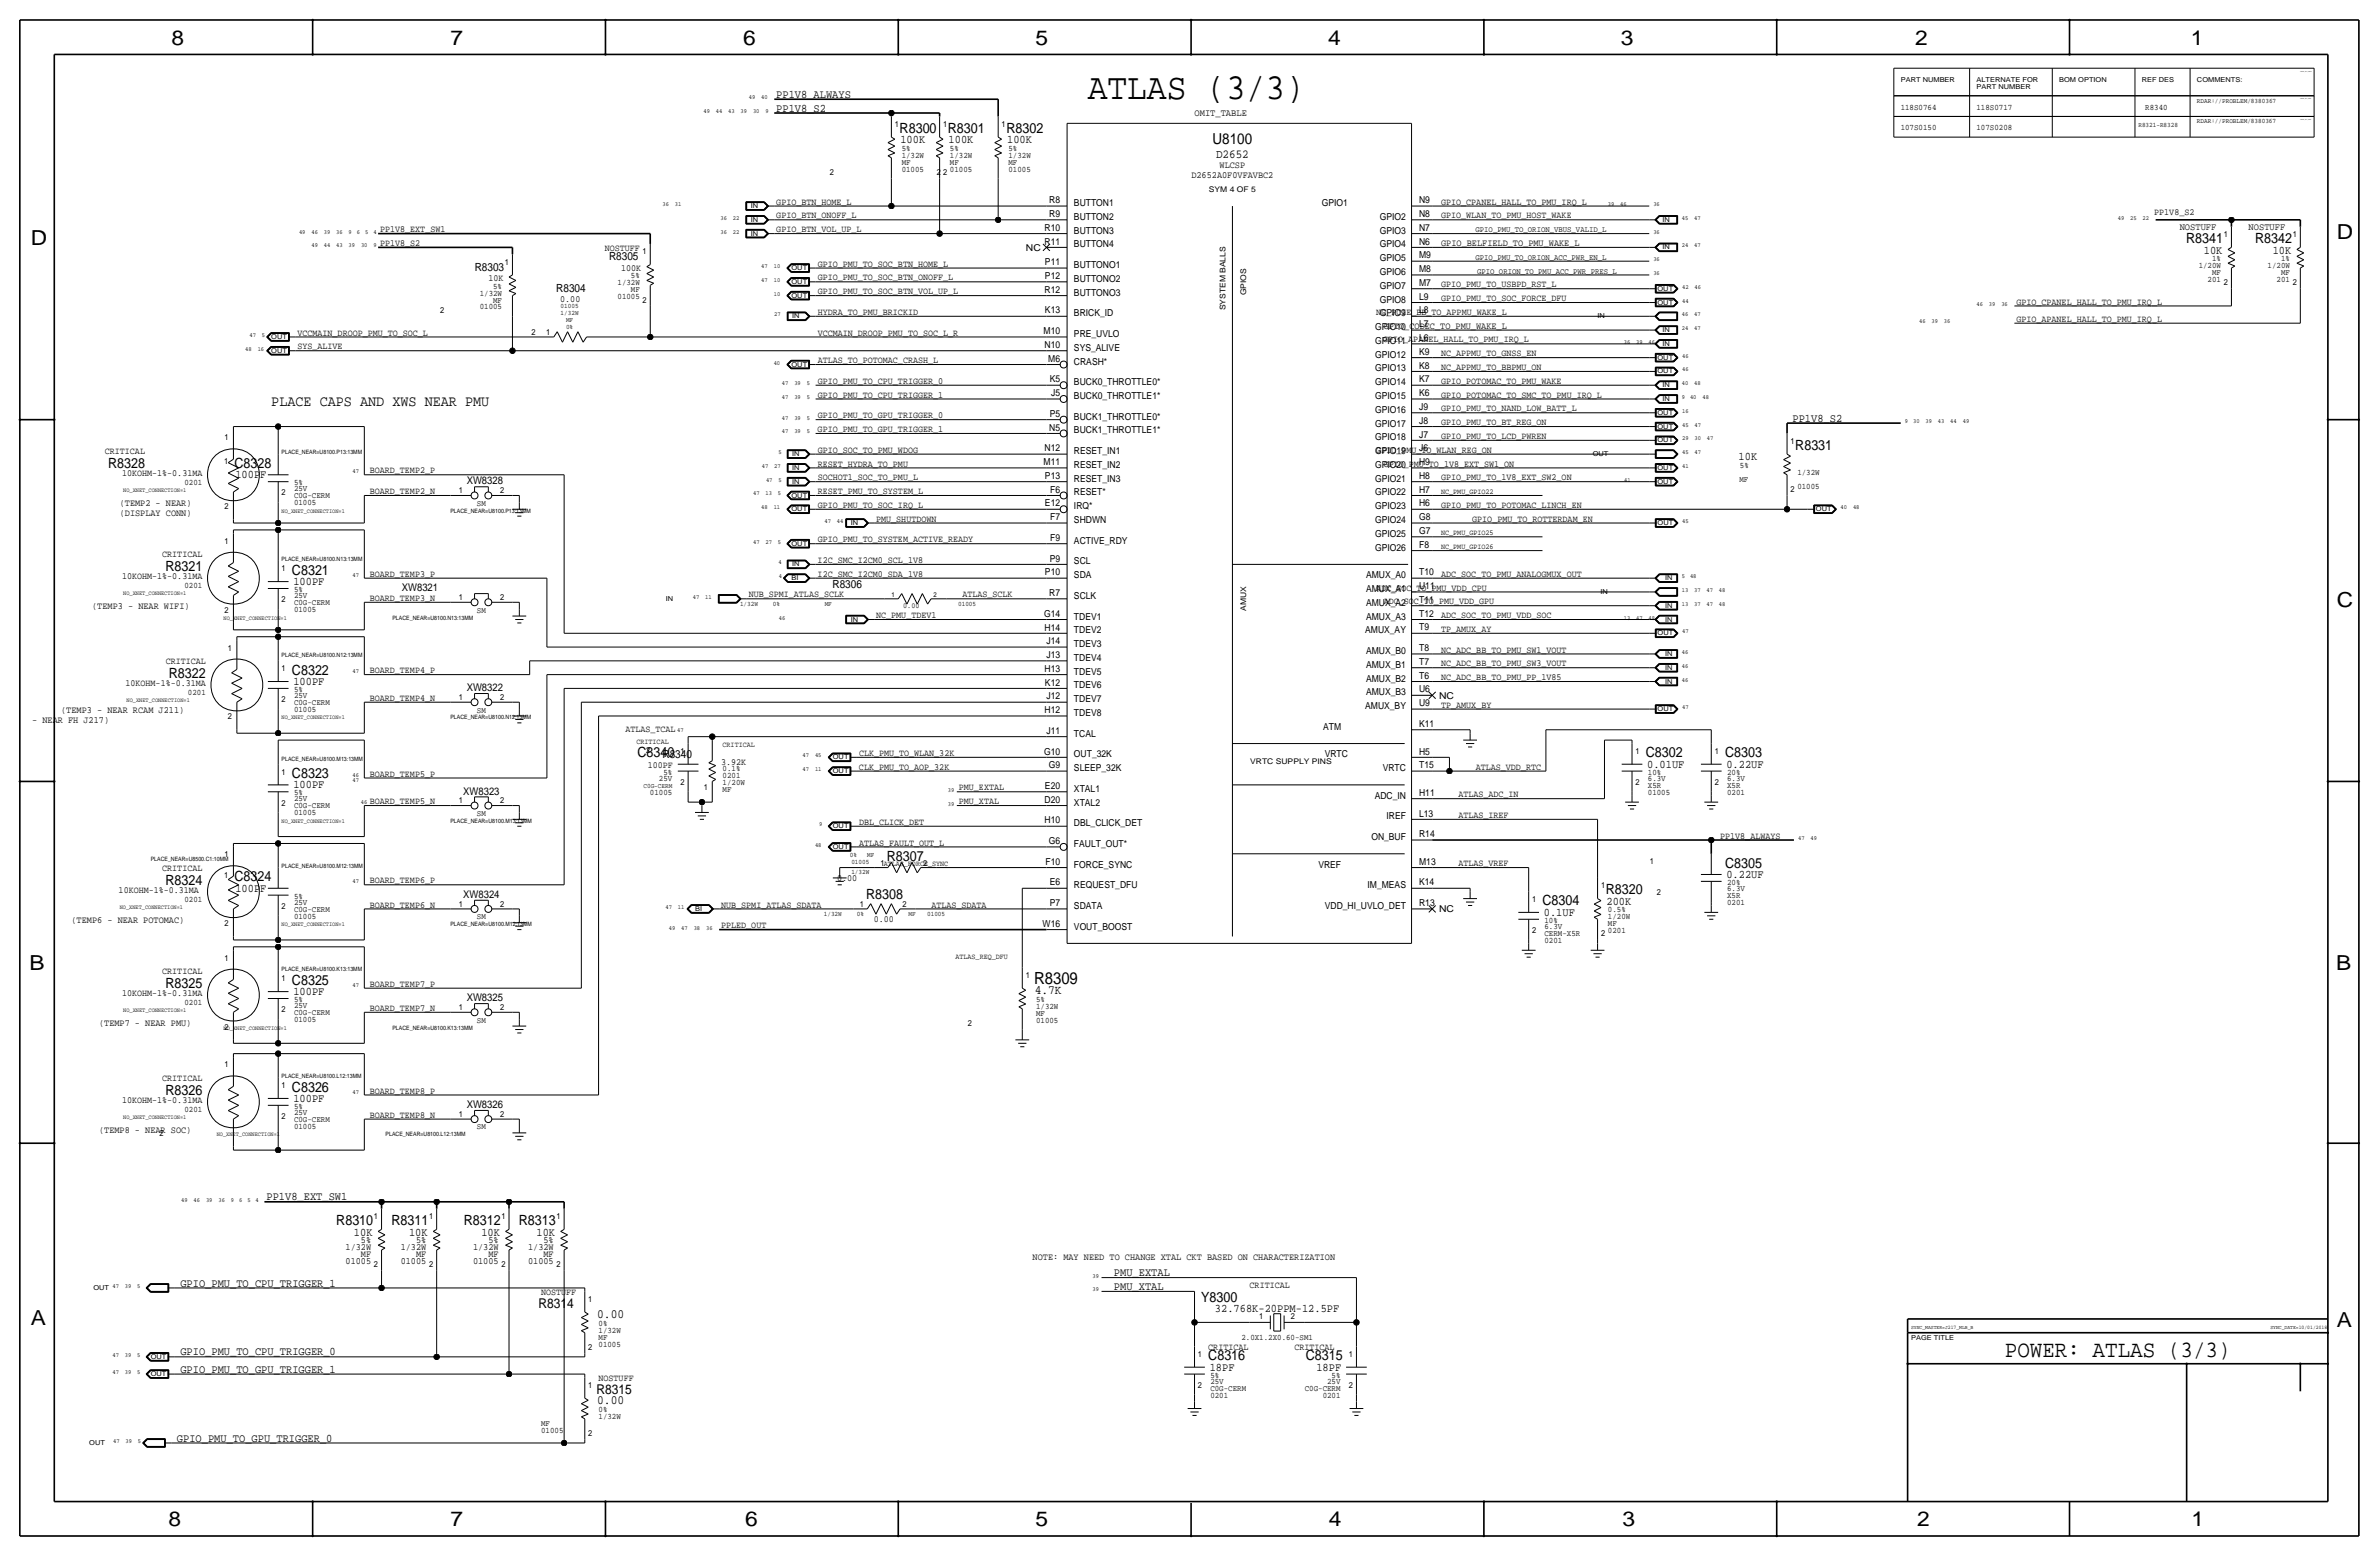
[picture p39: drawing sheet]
<svg xmlns="http://www.w3.org/2000/svg" width="877mm" height="574mm" viewBox="0 0 877 574" stroke-linecap="round" stroke-linejoin="round" font-family="sans-serif">
<defs><g id="words">
<text font-size="13.6" x="401" y="36.6">ATLAS (3/3)</text>
<text font-size="8.6" x="739.1" y="500.1">POWER: ATLAS (3/3)</text>
<g font-size="7.6">
<text x="63.2" y="16.5">8</text>
<text x="166.1" y="16.5">7</text>
<text x="274" y="16.5">6</text>
<text x="381.7" y="16.5">5</text>
<text x="489.7" y="16.5">4</text>
<text x="597.6" y="16.5">3</text>
<text x="706.1" y="16.5">2</text>
<text x="807.7" y="16.5">1</text>
<text x="861.5" y="88.1">D</text>
<text x="11.4" y="90.4">D</text>
<text x="861.5" y="223.8">C</text>
<text x="10.8" y="357.6">B</text>
<text x="861.3" y="357.4">B</text>
<text x="11.3" y="488.4">A</text>
<text x="861.5" y="489.2">A</text>
<text x="62.2" y="562.6">8</text>
<text x="166" y="562.6">7</text>
<text x="274.8" y="562.6">6</text>
<text x="381.7" y="562.6">5</text>
<text x="489.9" y="562.6">4</text>
<text x="598.1" y="562.6">3</text>
<text x="706.8" y="562.6">2</text>
<text x="807.9" y="562.6">1</text>
</g>
<text font-size="6.2" x="381.2" y="362.7">R8309</text>
<g font-size="5.6">
<text x="447" y="53.1">U8100</text>
<text x="100" y="149.6">PLACE CAPS AND XWS NEAR PMU</text>
</g>
<g font-size="5.2">
<text x="331.7" y="49">R8300</text>
<text x="349.5" y="49">R8301</text>
<text x="371" y="49">R8302</text>
<text x="806" y="89.7">R8341</text>
<text x="831.4" y="89.7">R8342</text>
<text x="661.9" y="165.9">R8331</text>
<text x="39.8" y="172.5">R8328</text>
<text x="86.5" y="172.5">C8328</text>
<text x="61" y="210.6">R8321</text>
<text x="107.6" y="211.8">C8321</text>
<text x="62.3" y="249.9">R8322</text>
<text x="107.6" y="248.7">C8322</text>
<text x="235" y="279.1">C8340</text>
<text x="606.8" y="279.1">C8302</text>
<text x="636" y="279.1">C8303</text>
<text x="107.6" y="286.8">C8323</text>
<text x="326.9" y="317.2">R8307</text>
<text x="636" y="319.8">C8305</text>
<text x="61" y="326.1">R8324</text>
<text x="86.5" y="324.9">C8324</text>
<text x="592" y="329.7">R8320</text>
<text x="319.3" y="331.2">R8308</text>
<text x="568.7" y="333.8">C8304</text>
<text x="61" y="364.2">R8325</text>
<text x="107.6" y="363">C8325</text>
<text x="61" y="403.6">R8326</text>
<text x="107.6" y="402.3">C8326</text>
<text x="124" y="451.6">R8310</text>
<text x="144.3" y="451.6">R8311</text>
<text x="171" y="451.6">R8312</text>
<text x="191.3" y="451.6">R8313</text>
<text x="442.8" y="479.8">Y8300</text>
<text x="445.5" y="501.4">C8316</text>
<text x="481.4" y="501.4">C8315</text>
</g>
<g font-size="5">
<text x="198.5" y="482.1">R8314</text>
<text x="219.9" y="513.8">R8315</text>
</g>
<g font-size="4.7">
<text x="381.5" y="366.5">4.7K</text>
<text x="220.2" y="485.9">0.00</text>
<text x="220.2" y="517.7">0.00</text>
</g>
<text font-size="4.5" x="448.3" y="58.2">D2652</text>
<g font-size="4.3">
<text x="286.2" y="36.1">PP1V8_ALWAYS</text>
<text x="286.2" y="41.1">PP1V8_S2</text>
<text x="331.9" y="52.8">100K</text>
<text x="349.7" y="52.8">100K</text>
<text x="371.3" y="52.8">100K</text>
<text x="812.5" y="93.5">10K</text>
<text x="837.9" y="93.5">10K</text>
<text x="660.9" y="155.4">PP1V8_S2</text>
<text x="641" y="169.7">10K</text>
<text x="86.8" y="176.3">100PF</text>
<text x="108.2" y="215.6">100PF</text>
<text x="108.2" y="252.5">100PF</text>
<text x="607.3" y="283">0.01UF</text>
<text x="636.5" y="283">0.22UF</text>
<text x="108.2" y="290.6">100PF</text>
<text x="636.5" y="323.6">0.22UF</text>
<text x="86.8" y="328.7">100PF</text>
<text x="592.3" y="333.5">200K</text>
<text x="569.2" y="337.6">0.1UF</text>
<text x="108.2" y="366.8">100PF</text>
<text x="108.2" y="406.1">100PF</text>
<text x="98.2" y="442.5">PP1V8_EXT_SW1</text>
<text x="130.5" y="455.4">10K</text>
<text x="150.8" y="455.4">10K</text>
<text x="177.5" y="455.4">10K</text>
<text x="197.8" y="455.4">10K</text>
<text x="410.7" y="470.4">PMU_EXTAL</text>
<text x="66.5" y="474.2">GPIO_PMU_TO_CPU_TRIGGER_1</text>
<text x="410.7" y="475.5">PMU_XTAL</text>
<text x="447.9" y="483.6">32.768K-20PPM-12.5PF</text>
<text x="66.5" y="499.6">GPIO_PMU_TO_CPU_TRIGGER_0</text>
<text x="66.5" y="506">GPIO_PMU_TO_GPU_TRIGGER_1</text>
<text x="446" y="505.2">18PF</text>
<text x="485.3" y="505.2">18PF</text>
<text x="65.2" y="531.4">GPIO_PMU_TO_GPU_TRIGGER_0</text>
</g>
<g font-size="4.1">
<text x="175" y="99.8">R8303</text>
<text x="224.5" y="96">R8305</text>
<text x="205.1" y="107.7">R8304</text>
<text x="306.9" y="216.9">R8306</text>
<text x="244.3" y="279.4">R8340</text>
</g>
<g font-size="3.9">
<text x="172.1" y="178.6">XW8328</text>
<text x="148.2" y="217.9">XW8321</text>
<text x="172.1" y="254.8">XW8322</text>
<text x="170.8" y="292.9">XW8323</text>
<text x="170.8" y="331">XW8324</text>
<text x="172.1" y="369.1">XW8325</text>
<text x="172.1" y="408.4">XW8326</text>
</g>
<g font-size="3.6">
<text x="440.4" y="42.9">OMIT_TABLE</text>
<text x="803.6" y="84.8">NOSTUFF</text>
<text x="829" y="84.8">NOSTUFF</text>
</g>
<g font-size="3.5">
<text x="439.2" y="65.8">D2652A0F0VFAVBC2</text>
<text x="449.6" y="62">WLCSP</text>
<text x="286.2" y="75.4">GPIO_BTN_HOME_L</text>
<text x="386.8" y="74.9">R8</text>
<text x="395.9" y="76">BUTTON1</text>
<text x="487.4" y="76">GPIO1</text>
<text x="523.2" y="74.9">N9</text>
<text x="531.3" y="75.4">GPIO_CPANEL_HALL_TO_PMU_IRQ_L</text>
<text x="286.2" y="80.5">GPIO_BTN_ONOFF_L</text>
<text x="386.8" y="80">R9</text>
<text x="395.9" y="81">BUTTON2</text>
<text x="508.7" y="81">GPIO2</text>
<text x="523.2" y="80">N8</text>
<text x="531.3" y="80.5">GPIO_WLAN_TO_PMU_HOST_WAKE</text>
<text x="794.2" y="79.2">PP1V8_S2</text>
<text x="140.2" y="85.6">PP1V8_EXT_SW1</text>
<text x="286.2" y="85.6">GPIO_BTN_VOL_UP_L</text>
<text x="385.1" y="85">R10</text>
<text x="395.9" y="86.1">BUTTON3</text>
<text x="508.7" y="86.1">GPIO3</text>
<text x="523.2" y="85">N7</text>
<text x="140.2" y="90.7">PP1V8_S2</text>
<text x="223" y="92.5">NOSTUFF</text>
<text x="378.2" y="92.5">NC</text>
<text x="385.1" y="90.1">R11</text>
<text x="395.9" y="91.2">BUTTON4</text>
<text x="508.7" y="91.2">GPIO4</text>
<text x="523.2" y="95.2">M9</text>
<text x="523.2" y="90.1">N6</text>
<text x="531.3" y="90.7">GPIO_BELFIELD_TO_PMU_WAKE_L</text>
<text x="229" y="99.8">100K</text>
<text x="301.4" y="98.3">GPIO_PMU_TO_SOC_BTN_HOME_L</text>
<text x="385.2" y="97.7">P11</text>
<text x="395.9" y="98.8">BUTTONO1</text>
<text x="508.7" y="101.4">GPIO6</text>
<text x="508.7" y="96.3">GPIO5</text>
<text x="523.2" y="100.3">M8</text>
<text x="180.1" y="103.6">10K</text>
<text x="301.4" y="103.4">GPIO_PMU_TO_SOC_BTN_ONOFF_L</text>
<text x="385.1" y="107.9">R12</text>
<text x="385.2" y="102.8">P12</text>
<text x="395.9" y="103.9">BUTTONO2</text>
<text x="508.7" y="106.4">GPIO7</text>
<text x="523.2" y="105.4">M7</text>
<text x="531.3" y="105.9">GPIO_PMU_TO_USBPD_RST_L</text>
<text x="206.6" y="111.3">0.00</text>
<text x="301.4" y="108.5">GPIO_PMU_TO_SOC_BTN_VOL_UP_L</text>
<text x="395.9" y="109">BUTTONO3</text>
<text x="508.7" y="111.5">GPIO8</text>
<text x="523.2" y="110.5">L9</text>
<text x="531.3" y="111">GPIO_PMU_TO_SOC_FORCE_DFU</text>
<text x="743.4" y="112.3">GPIO_CPANEL_HALL_TO_PMU_IRQ_L</text>
<text x="301.4" y="116.1">HYDRA_TO_PMU_BRICKID</text>
<text x="385.2" y="115.5">K13</text>
<text x="395.9" y="116.6">BRICK_ID</text>
<text x="507.4" y="116.1">NC_PCIE_BB_TO_APPMU_WAKE_L</text>
<text x="508.7" y="116.6">GPIO9</text>
<text x="523.2" y="115.5">L8</text>
<text x="743.4" y="118.6">GPIO_APANEL_HALL_TO_PMU_IRQ_L</text>
<text x="109.7" y="123.7">VCCMAIN_DROOP_PMU_TO_SOC_L</text>
<text x="301.4" y="123.7">VCCMAIN_DROOP_PMU_TO_SOC_L_R</text>
<text x="384.7" y="123.2">M10</text>
<text x="395.9" y="124.2">PRE_UVLO</text>
<text x="507" y="121.7">GPIO10</text>
<text x="510.2" y="121.2">GPIO_CODEC_TO_PMU_WAKE_L</text>
<text x="523.2" y="125.7">L6</text>
<text x="523.2" y="120.6">L7</text>
<text x="109.7" y="128.8">SYS_ALIVE</text>
<text x="385.1" y="128.3">N10</text>
<text x="395.9" y="129.3">SYS_ALIVE</text>
<text x="507" y="126.8">GPIO11</text>
<text x="507" y="131.8">GPIO12</text>
<text x="509.9" y="126.2">GPIO_APANEL_HALL_TO_PMU_IRQ_L</text>
<text x="523.2" y="130.8">K9</text>
<text x="531.3" y="131.3">NC_APPMU_TO_GNSS_EN</text>
<text x="301.4" y="133.9">ATLAS_TO_POTOMAC_CRASH_L</text>
<text x="386.5" y="133.3">M6</text>
<text x="395.9" y="134.4">CRASH*</text>
<text x="507" y="136.9">GPIO13</text>
<text x="523.2" y="135.9">K8</text>
<text x="531.3" y="136.4">NC_APPMU_TO_BBPMU_ON</text>
<text x="301.4" y="141.5">GPIO_PMU_TO_CPU_TRIGGER_0</text>
<text x="387" y="140.9">K5</text>
<text x="395.9" y="142">BUCK0_THROTTLE0*</text>
<text x="507" y="142">GPIO14</text>
<text x="523.2" y="140.9">K7</text>
<text x="531.3" y="141.5">GPIO_POTOMAC_TO_PMU_WAKE</text>
<text x="301.4" y="146.6">GPIO_PMU_TO_CPU_TRIGGER_1</text>
<text x="387.5" y="146">J5</text>
<text x="395.9" y="147.1">BUCK0_THROTTLE1*</text>
<text x="507" y="147.1">GPIO15</text>
<text x="523.2" y="146">K6</text>
<text x="531.3" y="146.6">GPIO_POTOMAC_TO_SMC_TO_PMU_IRQ_L</text>
<text x="301.4" y="154.2">GPIO_PMU_TO_GPU_TRIGGER_0</text>
<text x="387" y="153.6">P5</text>
<text x="395.9" y="154.7">BUCK1_THROTTLE0*</text>
<text x="507" y="152.2">GPIO16</text>
<text x="523.2" y="151.1">J9</text>
<text x="531.3" y="151.6">GPIO_PMU_TO_NAND_LOW_BATT_L</text>
<text x="301.4" y="159.3">GPIO_PMU_TO_GPU_TRIGGER_1</text>
<text x="386.8" y="158.7">N5</text>
<text x="395.9" y="159.8">BUCK1_THROTTLE1*</text>
<text x="507" y="157.2">GPIO17</text>
<text x="523.2" y="161.3">J7</text>
<text x="523.2" y="156.2">J8</text>
<text x="531.3" y="156.7">GPIO_PMU_TO_BT_REG_ON</text>
<text x="531.3" y="161.8">GPIO_PMU_TO_LCD_PWREN</text>
<text x="38.7" y="167.4">CRITICAL</text>
<text x="301.4" y="166.9">GPIO_SOC_TO_PMU_WDOG</text>
<text x="385.1" y="166.4">N12</text>
<text x="395.9" y="167.4">RESET_IN1</text>
<text x="507" y="167.4">GPIO19</text>
<text x="507" y="162.3">GPIO18</text>
<text x="507.4" y="166.9">GPIO_PMU_TO_WLAN_REG_ON</text>
<text x="523.2" y="166.3">J6</text>
<text x="301.4" y="172">RESET_HYDRA_TO_PMU</text>
<text x="384.7" y="171.4">M11</text>
<text x="395.9" y="172.5">RESET_IN2</text>
<text x="507" y="172.5">GPIO20</text>
<text x="510.2" y="171.9">GPIO_PMU_TO_1V8_EXT_SW1_ON</text>
<text x="523.2" y="171.4">H9</text>
<text x="45" y="175.3">10KOHM-1%-0.31MA</text>
<text x="136.3" y="174.5">BOARD_TEMP2_P</text>
<text x="301.4" y="177">SOCHOT1_SOC_TO_PMU_L</text>
<text x="385.2" y="176.5">P13</text>
<text x="395.9" y="177.6">RESET_IN3</text>
<text x="507" y="177.6">GPIO21</text>
<text x="523.2" y="176.5">H8</text>
<text x="531.3" y="177">GPIO_PMU_TO_1V8_EXT_SW2_ON</text>
<text x="136.3" y="182.1">BOARD_TEMP2_N</text>
<text x="301.4" y="182.1">RESET_PMU_TO_SYSTEM_L</text>
<text x="387.2" y="181.6">F6</text>
<text x="395.9" y="182.6">RESET*</text>
<text x="507" y="182.6">GPIO22</text>
<text x="523.2" y="181.6">H7</text>
<text x="44.1" y="186.4">(TEMP2 - NEAR)</text>
<text x="44.1" y="190.2">(DISPLAY CONN)</text>
<text x="301.4" y="187.2">GPIO_PMU_TO_SOC_IRQ_L</text>
<text x="385.2" y="186.7">E12</text>
<text x="387.2" y="191.8">F7</text>
<text x="395.9" y="187.7">IRQ*</text>
<text x="507" y="187.7">GPIO23</text>
<text x="523.2" y="191.8">G8</text>
<text x="523.2" y="186.7">H6</text>
<text x="531.3" y="187.2">GPIO_PMU_TO_POTOMAC_LINCH_EN</text>
<text x="323" y="192.3">PMU_SHUTDOWN</text>
<text x="395.9" y="192.8">SHDWN</text>
<text x="507" y="197.9">GPIO25</text>
<text x="507" y="192.8">GPIO24</text>
<text x="523.2" y="196.8">G7</text>
<text x="542.8" y="192.3">GPIO_PMU_TO_ROTTERDAM_EN</text>
<text x="301.4" y="199.9">GPIO_PMU_TO_SYSTEM_ACTIVE_READY</text>
<text x="387.2" y="199.3">F9</text>
<text x="395.9" y="200.4">ACTIVE_RDY</text>
<text x="507" y="203">GPIO26</text>
<text x="523.2" y="201.9">F8</text>
<text x="59.8" y="205.5">CRITICAL</text>
<text x="301.4" y="207.5">I2C_SMC_I2CM0_SCL_1V8</text>
<text x="387" y="207">P9</text>
<text x="395.9" y="208">SCL</text>
<text x="45" y="213.4">10KOHM-1%-0.31MA</text>
<text x="136.3" y="212.6">BOARD_TEMP3_P</text>
<text x="301.4" y="212.6">I2C_SMC_I2CM0_SDA_1V8</text>
<text x="385.2" y="212.1">P10</text>
<text x="395.9" y="213.1">SDA</text>
<text x="503.7" y="213.1">AMUX_A0</text>
<text x="523.2" y="212">T10</text>
<text x="531.3" y="212.6">ADC_SOC_TO_PMU_ANALOGMUX_OUT</text>
<text x="136.3" y="221.5">BOARD_TEMP3_N</text>
<text x="276" y="220.2">NUB_SPMI_ATLAS_SCLK</text>
<text x="354.8" y="220.2">ATLAS_SCLK</text>
<text x="386.8" y="219.7">R7</text>
<text x="395.9" y="220.7">SCLK</text>
<text x="503.7" y="218.2">AMUX_A1</text>
<text x="507.4" y="217.7">ADC_SOC_TO_PMU_VDD_CPU</text>
<text x="523.2" y="217.1">U11</text>
<text x="34" y="224.5">(TEMP3 - NEAR WIFI)</text>
<text x="323" y="227.8">NC_PMU_TDEV1</text>
<text x="384.9" y="227.3">G14</text>
<text x="503.7" y="223.3">AMUX_A2</text>
<text x="510.2" y="222.8">ADC_SOC_TO_PMU_VDD_GPU</text>
<text x="523.2" y="227.3">T12</text>
<text x="523.2" y="222.2">T11</text>
<text x="531.3" y="227.8">ADC_SOC_TO_PMU_VDD_SOC</text>
<text x="385.1" y="232.4">H14</text>
<text x="395.9" y="233.4">TDEV2</text>
<text x="395.9" y="228.4">TDEV1</text>
<text x="503.3" y="233.4">AMUX_AY</text>
<text x="503.7" y="228.4">AMUX_A3</text>
<text x="523.2" y="232.4">T9</text>
<text x="531.3" y="232.9">TP_AMUX_AY</text>
<text x="385.8" y="237.5">J14</text>
<text x="395.9" y="238.5">TDEV3</text>
<text x="523.2" y="240">T8</text>
<text x="61.1" y="244.9">CRITICAL</text>
<text x="385.8" y="242.6">J13</text>
<text x="395.9" y="243.6">TDEV4</text>
<text x="503.7" y="241.1">AMUX_B0</text>
<text x="523.2" y="245.1">T7</text>
<text x="531.3" y="245.6">NC_ADC_BB_TO_PMU_SW3_VOUT</text>
<text x="531.3" y="240.5">NC_ADC_BB_TO_PMU_SW1_VOUT</text>
<text x="136.3" y="248.2">BOARD_TEMP4_P</text>
<text x="385.1" y="247.6">H13</text>
<text x="395.9" y="248.7">TDEV5</text>
<text x="503.7" y="246.1">AMUX_B1</text>
<text x="503.7" y="251.2">AMUX_B2</text>
<text x="523.2" y="250.1">T6</text>
<text x="531.3" y="250.7">NC_ADC_BB_TO_PMU_PP_1V85</text>
<text x="46.3" y="252.8">10KOHM-1%-0.31MA</text>
<text x="385.2" y="252.7">K12</text>
<text x="385.8" y="257.8">J12</text>
<text x="395.9" y="253.8">TDEV6</text>
<text x="503.7" y="256.3">AMUX_B3</text>
<text x="523.2" y="255.2">U6</text>
<text x="530.6" y="257.6">NC</text>
<text x="22.6" y="262.6">(TEMP3 - NEAR RCAM J211)</text>
<text x="136.3" y="258.3">BOARD_TEMP4_N</text>
<text x="385.1" y="262.9">H12</text>
<text x="395.9" y="258.8">TDEV7</text>
<text x="395.9" y="263.9">TDEV8</text>
<text x="503.3" y="261.4">AMUX_BY</text>
<text x="523.2" y="260.3">U9</text>
<text x="531.3" y="260.9">TP_AMUX_BY</text>
<text x="11.9" y="266.4">- NEAR FH J217)</text>
<text x="230.5" y="269.7">ATLAS_TCAL</text>
<text x="487.8" y="269">ATM</text>
<text x="523.2" y="267.9">K11</text>
<text x="385.8" y="270.5">J11</text>
<text x="395.9" y="271.5">TCAL</text>
<text x="265.9" y="281.9">3.92K</text>
<text x="316.7" y="278.6">CLK_PMU_TO_WLAN_32K</text>
<text x="384.9" y="278.1">G10</text>
<text x="395.9" y="279.1">OUT_32K</text>
<text x="488.4" y="279.2">VRTC</text>
<text x="523.2" y="278.1">H5</text>
<text x="136.3" y="286.2">BOARD_TEMP5_P</text>
<text x="238.9" y="283">100PF</text>
<text x="316.7" y="283.7">CLK_PMU_TO_AOP_32K</text>
<text x="386.7" y="283.2">G9</text>
<text x="395.9" y="284.2">SLEEP_32K</text>
<text x="509.8" y="284.2">VRTC</text>
<text x="523.2" y="283.2">T15</text>
<text x="544.1" y="283.7">ATLAS_VDD_RTC</text>
<text x="353.5" y="291.3">PMU_EXTAL</text>
<text x="385.2" y="290.8">E20</text>
<text x="395.9" y="291.8">XTAL1</text>
<text x="523.2" y="293.3">H11</text>
<text x="537.7" y="293.9">ATLAS_ADC_IN</text>
<text x="136.3" y="296.4">BOARD_TEMP5_N</text>
<text x="353.5" y="296.4">PMU_XTAL</text>
<text x="385.1" y="295.9">D20</text>
<text x="395.9" y="296.9">XTAL2</text>
<text x="506.8" y="294.4">ADC_IN</text>
<text x="316.7" y="304">DBL_CLICK_DET</text>
<text x="385.1" y="303.5">H10</text>
<text x="395.9" y="304.5">DBL_CLICK_DET</text>
<text x="511.2" y="302">IREF</text>
<text x="523.2" y="301">L13</text>
<text x="537.7" y="301.5">ATLAS_IREF</text>
<text x="316.7" y="311.7">ATLAS_FAULT_OUT_L</text>
<text x="386.7" y="311.1">G6</text>
<text x="505.6" y="309.6">ON_BUF</text>
<text x="523.2" y="308.6">R14</text>
<text x="634.2" y="309.1">PP1V8_ALWAYS</text>
<text x="395.9" y="312.2">FAULT_OUT*</text>
<text x="59.8" y="321.1">CRITICAL</text>
<text x="385.4" y="318.7">F10</text>
<text x="395.9" y="319.8">FORCE_SYNC</text>
<text x="486.1" y="319.8">VREF</text>
<text x="523.2" y="318.8">M13</text>
<text x="537.7" y="319.3">ATLAS_VREF</text>
<text x="43.7" y="329">10KOHM-1%-0.31MA</text>
<text x="136.3" y="325.6">BOARD_TEMP6_P</text>
<text x="308.6" y="324.6">0.00</text>
<text x="387" y="326.4">E6</text>
<text x="395.9" y="327.4">REQUEST_DFU</text>
<text x="504.2" y="327.4">IM_MEAS</text>
<text x="523.2" y="326.4">K14</text>
<text x="136.3" y="334.5">BOARD_TEMP6_N</text>
<text x="265.9" y="334.5">NUB_SPMI_ATLAS_SDATA</text>
<text x="343.4" y="334.5">ATLAS_SDATA</text>
<text x="387" y="334">P7</text>
<text x="395.9" y="335">SDATA</text>
<text x="488.4" y="335">VDD_HI_UVLO_DET</text>
<text x="523.2" y="334">R13</text>
<text x="26.4" y="340.1">(TEMP6 - NEAR POTOMAC)</text>
<text x="322.1" y="339.9">0.00</text>
<text x="384.4" y="341.6">W16</text>
<text x="530.6" y="336.3">NC</text>
<text x="265.9" y="342.1">PPLED_OUT</text>
<text x="395.9" y="342.7">VOUT_BOOST</text>
<text x="59.8" y="359.2">CRITICAL</text>
<text x="136.3" y="363.7">BOARD_TEMP7_P</text>
<text x="45" y="367.1">10KOHM-1%-0.31MA</text>
<text x="136.3" y="372.6">BOARD_TEMP7_N</text>
<text x="36.5" y="378.2">(TEMP7 - NEAR PMU)</text>
<text x="59.8" y="398.5">CRITICAL</text>
<text x="45" y="406.4">10KOHM-1%-0.31MA</text>
<text x="136.3" y="403.1">BOARD_TEMP8_P</text>
<text x="136.3" y="412">BOARD_TEMP8_N</text>
<text x="36.5" y="417.6">(TEMP8 - NEAR SOC)</text>
<text x="127.4" y="460.8">1/32W</text>
<text x="133.1" y="458.2">5%</text>
<text x="147.7" y="460.8">1/32W</text>
<text x="153.4" y="458.2">5%</text>
<text x="174.4" y="460.8">1/32W</text>
<text x="180.1" y="458.2">5%</text>
<text x="194.7" y="460.8">1/32W</text>
<text x="200.4" y="458.2">5%</text>
<text x="127.4" y="465.8">01005</text>
<text x="133.1" y="463.3">MF</text>
<text x="147.7" y="465.8">01005</text>
<text x="153.4" y="463.3">MF</text>
<text x="174.4" y="465.8">01005</text>
<text x="180.1" y="463.3">MF</text>
<text x="194.7" y="465.8">01005</text>
<text x="200.4" y="463.3">MF</text>
<text x="380.7" y="464.6">NOTE: MAY NEED TO CHANGE XTAL CKT BASED ON CHARACTERIZATION</text>
<text x="199.5" y="477.3">NOSTUFF</text>
<text x="460.7" y="474.7">CRITICAL</text>
<text x="445.5" y="497.6">CRITICAL</text>
<text x="477.2" y="497.6">CRITICAL</text>
<text x="220.7" y="509">NOSTUFF</text>
</g>
<g font-size="3.1">
<text x="700.7" y="40.4">118S0764</text>
<text x="728.7" y="40.4">118S0717</text>
<text x="790.9" y="40.4">R8340</text>
<text x="329.9" y="46.7">1</text>
<text x="347.7" y="46.7">1</text>
<text x="369.3" y="46.7">1</text>
<text x="700.7" y="48">107S0150</text>
<text x="728.7" y="48">107S0208</text>
<text x="332.4" y="55.6">5%</text>
<text x="332.4" y="58.2">1/32W</text>
<text x="350.2" y="55.6">5%</text>
<text x="350.2" y="58.2">1/32W</text>
<text x="371.8" y="55.6">5%</text>
<text x="371.8" y="58.2">1/32W</text>
<text x="306" y="64.5">2</text>
<text x="332.4" y="63.2">01005</text>
<text x="332.4" y="60.7">MF</text>
<text x="345.4" y="64.5">2</text>
<text x="347.7" y="64.5">2</text>
<text x="350.2" y="63.2">01005</text>
<text x="350.2" y="60.7">MF</text>
<text x="371.8" y="60.7">MF</text>
<text x="371.8" y="63.2">01005</text>
<text x="819.9" y="87.4">1</text>
<text x="845.3" y="87.4">1</text>
<text x="236.9" y="93.7">1</text>
<text x="186.1" y="97.5">1</text>
<text x="810.6" y="98.8">1/20W</text>
<text x="815.5" y="96.3">1%</text>
<text x="815.5" y="101.3">MF</text>
<text x="836" y="98.8">1/20W</text>
<text x="840.9" y="101.3">MF</text>
<text x="840.9" y="96.3">1%</text>
<text x="181.8" y="106.4">5%</text>
<text x="227.7" y="105.2">1/32W</text>
<text x="232.6" y="102.6">5%</text>
<text x="232.6" y="107.7">MF</text>
<text x="813.9" y="103.9">201</text>
<text x="819.9" y="105.2">2</text>
<text x="839.3" y="103.9">201</text>
<text x="845.3" y="105.2">2</text>
<text x="176.9" y="109">1/32W</text>
<text x="181.8" y="111.5">MF</text>
<text x="227.7" y="110.2">01005</text>
<text x="236.9" y="111.5">2</text>
<text x="162.2" y="115.3">2</text>
<text x="176.9" y="114">01005</text>
<text x="196" y="123.4">2</text>
<text x="201.4" y="123.4">1</text>
<text x="82.8" y="162.3">1</text>
<text x="660.1" y="163.6">1</text>
<text x="82.7" y="171.2">1</text>
<text x="641.5" y="172.5">5%</text>
<text x="68" y="178.8">0201</text>
<text x="108.4" y="178.8">5%</text>
<text x="641.3" y="177.5">MF</text>
<text x="662.6" y="175">1/32W</text>
<text x="103.8" y="182.6">2</text>
<text x="108.4" y="181.1">25V</text>
<text x="108.4" y="183.6">C0G-CERM</text>
<text x="169.1" y="181.9">1</text>
<text x="184.4" y="181.9">2</text>
<text x="660.1" y="181.4">2</text>
<text x="662.6" y="180.1">01005</text>
<text x="82.8" y="187.7">2</text>
<text x="108.4" y="186.2">01005</text>
<text x="175.8" y="186.4">SM</text>
<text x="82.8" y="200.4">1</text>
<text x="103.8" y="210.6">1</text>
<text x="68" y="216.9">0201</text>
<text x="103.8" y="222">2</text>
<text x="108.4" y="218.2">5%</text>
<text x="108.4" y="220.5">25V</text>
<text x="169.1" y="221.2">1</text>
<text x="184.4" y="221.2">2</text>
<text x="82.8" y="225.8">2</text>
<text x="108.4" y="225.6">01005</text>
<text x="108.4" y="223">C0G-CERM</text>
<text x="175.8" y="225.8">SM</text>
<text x="84" y="239.8">1</text>
<text x="103.8" y="247.4">1</text>
<text x="69.3" y="256.3">0201</text>
<text x="108.4" y="255">5%</text>
<text x="108.4" y="257.3">25V</text>
<text x="103.8" y="258.8">2</text>
<text x="108.4" y="262.4">01005</text>
<text x="108.4" y="259.8">C0G-CERM</text>
<text x="169.1" y="258.1">1</text>
<text x="175.8" y="262.6">SM</text>
<text x="184.4" y="258.1">2</text>
<text x="84" y="265.2">2</text>
<text x="238.2" y="277.4">2</text>
<text x="250.9" y="277.9">1</text>
<text x="602.9" y="277.9">1</text>
<text x="632.2" y="277.9">1</text>
<text x="103.8" y="285.5">1</text>
<text x="242.9" y="287.8">25V</text>
<text x="244.6" y="285.5">5%</text>
<text x="266.4" y="286.8">0201</text>
<text x="266.4" y="284.2">0.1%</text>
<text x="607.5" y="287.8">6.3V</text>
<text x="607.5" y="285.5">10%</text>
<text x="636.7" y="285.5">20%</text>
<text x="636.7" y="287.8">6.3V</text>
<text x="108.4" y="293.1">5%</text>
<text x="239.6" y="292.9">01005</text>
<text x="250.9" y="289.3">2</text>
<text x="259.5" y="291.3">1</text>
<text x="266.4" y="291.8">MF</text>
<text x="266.4" y="289.3">1/20W</text>
<text x="602.9" y="289.3">2</text>
<text x="607.5" y="292.9">01005</text>
<text x="607.5" y="290.3">X5R</text>
<text x="632.2" y="289.3">2</text>
<text x="636.7" y="290.3">X5R</text>
<text x="636.7" y="292.9">0201</text>
<text x="103.8" y="296.9">2</text>
<text x="108.4" y="297.9">C0G-CERM</text>
<text x="108.4" y="295.4">25V</text>
<text x="169.1" y="296.2">1</text>
<text x="184.4" y="296.2">2</text>
<text x="108.4" y="300.5">01005</text>
<text x="175.8" y="300.7">SM</text>
<text x="82.8" y="316">1</text>
<text x="82.7" y="323.6">1</text>
<text x="324.6" y="319">1ATLAS_FORCE_SYNC</text>
<text x="340.3" y="319">2</text>
<text x="608.2" y="318.5">1</text>
<text x="590.2" y="327.4">1</text>
<text x="610.8" y="329.9">2</text>
<text x="636.7" y="326.1">20%</text>
<text x="636.7" y="328.4">6.3V</text>
<text x="68" y="332.5">0201</text>
<text x="103.8" y="335">2</text>
<text x="108.4" y="331.2">5%</text>
<text x="108.4" y="333.5">25V</text>
<text x="169.1" y="334.3">1</text>
<text x="184.4" y="334.3">2</text>
<text x="316.9" y="334.3">1</text>
<text x="332.7" y="334.3">2</text>
<text x="564.8" y="332.5">1</text>
<text x="636.7" y="331">X5R</text>
<text x="636.7" y="333.5">0201</text>
<text x="82.8" y="341.4">2</text>
<text x="108.4" y="336">C0G-CERM</text>
<text x="108.4" y="338.6">01005</text>
<text x="175.8" y="338.8">SM</text>
<text x="569.4" y="340.1">10%</text>
<text x="592.8" y="341.4">MF</text>
<text x="592.8" y="338.8">1/20W</text>
<text x="592.8" y="336.3">0.5%</text>
<text x="564.8" y="343.9">2</text>
<text x="569.4" y="347.5">0201</text>
<text x="569.4" y="344.9">CERM-X5R</text>
<text x="569.4" y="342.4">6.3V</text>
<text x="590.2" y="345.2">2</text>
<text x="592.8" y="343.9">0201</text>
<text x="82.8" y="354.1">1</text>
<text x="103.8" y="361.7">1</text>
<text x="378.2" y="360.4">1</text>
<text x="68" y="370.6">0201</text>
<text x="108.4" y="369.3">5%</text>
<text x="108.4" y="371.6">25V</text>
<text x="382" y="371.9">1/32W</text>
<text x="382" y="369.3">5%</text>
<text x="103.8" y="373.1">2</text>
<text x="108.4" y="376.7">01005</text>
<text x="108.4" y="374.1">C0G-CERM</text>
<text x="169.1" y="372.4">1</text>
<text x="175.8" y="376.9">SM</text>
<text x="184.4" y="372.4">2</text>
<text x="382" y="374.4">MF</text>
<text x="382" y="376.9">01005</text>
<text x="82.8" y="379.5">2</text>
<text x="356.8" y="378.2">2</text>
<text x="82.8" y="393.4">1</text>
<text x="103.8" y="401.1">1</text>
<text x="68" y="410">0201</text>
<text x="103.8" y="412.5">2</text>
<text x="108.4" y="408.7">5%</text>
<text x="108.4" y="413.5">C0G-CERM</text>
<text x="108.4" y="411">25V</text>
<text x="169.1" y="411.7">1</text>
<text x="184.4" y="411.7">2</text>
<text x="58.8" y="418.8">2</text>
<text x="108.4" y="416.1">01005</text>
<text x="175.8" y="416.3">SM</text>
<text x="137.9" y="449.3">1</text>
<text x="158.2" y="449.3">1</text>
<text x="184.9" y="449.3">1</text>
<text x="205.2" y="449.3">1</text>
<text x="137.9" y="467.1">2</text>
<text x="158.2" y="467.1">2</text>
<text x="184.9" y="467.1">2</text>
<text x="205.2" y="467.1">2</text>
<text x="216.9" y="479.8">1</text>
<text x="220.7" y="488.7">0%</text>
<text x="220.7" y="491.2">1/32W</text>
<text x="464.3" y="486.2">1</text>
<text x="475.9" y="486.2">2</text>
<text x="216.9" y="497.6">2</text>
<text x="220.7" y="493.8">MF</text>
<text x="220.7" y="496.3">01005</text>
<text x="457.7" y="493.8">2.0X1.2X0.60-SM1</text>
<text x="441.7" y="500.1">1</text>
<text x="497.3" y="500.1">1</text>
<text x="446.2" y="507.7">5%</text>
<text x="490.9" y="507.7">5%</text>
<text x="216.9" y="511.6">1</text>
<text x="441.7" y="511.6">2</text>
<text x="446.2" y="515.1">0201</text>
<text x="446.2" y="510">25V</text>
<text x="446.2" y="512.6">C0G-CERM</text>
<text x="481" y="512.6">C0G-CERM</text>
<text x="487.6" y="515.1">0201</text>
<text x="489.3" y="510">25V</text>
<text x="497.3" y="511.6">2</text>
<text x="220.7" y="520.4">0%</text>
<text x="199.5" y="525.5">MF</text>
<text x="220.7" y="523">1/32W</text>
<text x="199.5" y="528.1">01005</text>
<text x="216.9" y="529.3">2</text>
</g>
<g font-size="3">
<text x="544" y="85.6">GPIO_PMU_TO_ORION_VBUS_VALID_L</text>
<text x="544" y="95.8">GPIO_PMU_TO_ORION_ACC_PWR_EN_L</text>
<text x="544.6" y="100.8">GPIO_ORION_TO_PMU_ACC_PWR_PRES_L</text>
</g>
<g font-size="2.9">
<text x="445.7" y="70.9">SYM 4 OF 5</text>
<text x="459.4" y="108.9" transform="rotate(-90 459.4 108.9)">GPIOS</text>
<text x="451.8" y="114.4" transform="rotate(-90 451.8 114.4)">SYSTEM BALLS</text>
<text x="459.4" y="225.3" transform="rotate(-90 459.4 225.3)">AMUX</text>
<text x="460.9" y="281.7">VRTC SUPPLY PINS</text>
</g>
<g font-size="2.8">
<text x="531.3" y="182.1">NC_PMU_GPIO22</text>
<text x="531.3" y="197.4">NC_PMU_GPIO25</text>
<text x="531.3" y="202.4">NC_PMU_GPIO26</text>
<text x="333" y="224.3">0.00</text>
<text x="234.6" y="274.1">CRITICAL</text>
<text x="266.4" y="275.3">CRITICAL</text>
<text x="352.2" y="353.6">ATLAS_REQ_DFU</text>
</g>
<g font-size="2.5">
<text x="700.7" y="30.2">PART NUMBER</text>
<text x="728.7" y="30.2">ALTERNATE FOR</text>
<text x="728.7" y="32.8">PART NUMBER</text>
<text x="759.2" y="30.2">BOM OPTION</text>
<text x="789.6" y="30.2">REF DES</text>
<text x="810" y="30.2">COMMENTS:</text>
<text x="810" y="37.8">RDAR://PROBLEM/8380367</text>
<text x="788.4" y="46.7">R8321-R8328</text>
<text x="810" y="45.5">RDAR://PROBLEM/8380367</text>
<text x="276.8" y="76.7">IN</text>
<text x="276.8" y="81.8">IN</text>
<text x="612.8" y="81.8">IN</text>
<text x="276.8" y="86.9">IN</text>
<text x="612.8" y="91.9">IN</text>
<text x="291.8" y="99.6">OUT</text>
<text x="291.8" y="104.6">OUT</text>
<text x="611.1" y="107.2">OUT</text>
<text x="206.7" y="113.5">01005</text>
<text x="291.8" y="109.7">OUT</text>
<text x="611.1" y="112.3">OUT</text>
<text x="206.7" y="116.1">1/32W</text>
<text x="208.7" y="118.6">MF</text>
<text x="292.1" y="117.3">IN</text>
<text x="588.9" y="117.3">IN</text>
<text x="100" y="125">OUT</text>
<text x="208.7" y="121.2">0%</text>
<text x="612.8" y="122.4">IN</text>
<text x="100" y="130">OUT</text>
<text x="612.8" y="127.5">IN</text>
<text x="291.8" y="135.1">OUT</text>
<text x="611.1" y="132.6">OUT</text>
<text x="611.1" y="137.7">OUT</text>
<text x="612.8" y="142.7">IN</text>
<text x="612.8" y="147.8">IN</text>
<text x="611.1" y="152.9">OUT</text>
<text x="611.1" y="158">OUT</text>
<text x="611.1" y="163.1">OUT</text>
<text x="292.1" y="173.2">IN</text>
<text x="292.1" y="168.1">IN</text>
<text x="587.2" y="168.1">OUT</text>
<text x="611.1" y="173.2">OUT</text>
<text x="292.1" y="178.3">IN</text>
<text x="611.1" y="178.3">OUT</text>
<text x="291.8" y="183.4">OUT</text>
<text x="291.8" y="188.5">OUT</text>
<text x="669.5" y="188.5">OUT</text>
<text x="313.6" y="193.5">IN</text>
<text x="611.1" y="193.5">OUT</text>
<text x="291.8" y="201.2">OUT</text>
<text x="292.1" y="208.8">IN</text>
<text x="291.8" y="213.9">BI</text>
<text x="613.9" y="213.9">IN</text>
<text x="245.5" y="221.5">IN</text>
<text x="328.7" y="220">1</text>
<text x="344.1" y="220">2</text>
<text x="590" y="218.9">IN</text>
<text x="272.8" y="223.3">1/32W</text>
<text x="285" y="223.3">0%</text>
<text x="304" y="223.3">MF</text>
<text x="353.2" y="223.3">01005</text>
<text x="613.9" y="224">IN</text>
<text x="313.6" y="229.1">IN</text>
<text x="613.9" y="229.1">IN</text>
<text x="611.1" y="234.2">OUT</text>
<text x="613.9" y="241.8">IN</text>
<text x="613.9" y="246.9">IN</text>
<text x="613.9" y="252">IN</text>
<text x="611.1" y="262.1">OUT</text>
<text x="307" y="279.9">OUT</text>
<text x="307" y="285">OUT</text>
<text x="237.2" y="290.3">C0G-CERM</text>
<text x="307" y="305.3">OUT</text>
<text x="307" y="312.9">OUT</text>
<text x="313.3" y="316">0%</text>
<text x="319.7" y="316">MF</text>
<text x="313.9" y="322.3">1/32W</text>
<text x="313.9" y="318.5">01005</text>
<text x="256.2" y="335.8">BI</text>
<text x="303.7" y="337.6">1/32W</text>
<text x="315.9" y="337.6">0%</text>
<text x="334.9" y="337.6">MF</text>
<text x="341.8" y="337.6">01005</text>
<text x="34.4" y="475.5">OUT</text>
<text x="704.5" y="493.8">PAGE TITLE</text>
<text x="55.6" y="500.9">OUT</text>
<text x="55.6" y="507.2">OUT</text>
<text x="32.9" y="532.6">OUT</text>
</g>
<g font-size="2.3">
<text x="259.3" y="41.7">49</text>
<text x="263.9" y="41.7">44</text>
<text x="268.5" y="41.7">43</text>
<text x="273" y="41.7">39</text>
<text x="276" y="36.6">49</text>
<text x="277.6" y="41.7">30</text>
<text x="280.6" y="36.6">40</text>
<text x="282.2" y="41.7">9</text>
<text x="244.2" y="76">36</text>
<text x="248.8" y="76">31</text>
<text x="592.7" y="75.9">39</text>
<text x="597.3" y="75.9">46</text>
<text x="609.5" y="75.9">36</text>
<text x="265.6" y="81">36</text>
<text x="270.2" y="81">22</text>
<text x="620" y="81">45</text>
<text x="624.6" y="81">47</text>
<text x="780.7" y="81">49</text>
<text x="785.3" y="81">25</text>
<text x="789.9" y="81">22</text>
<text x="110.2" y="86.1">49</text>
<text x="114.8" y="86.1">46</text>
<text x="119.4" y="86.1">39</text>
<text x="124" y="86.1">36</text>
<text x="128.5" y="86.1">9</text>
<text x="131.6" y="86.1">6</text>
<text x="134.6" y="86.1">5</text>
<text x="137.7" y="86.1">4</text>
<text x="265.6" y="86.1">36</text>
<text x="270.2" y="86.1">22</text>
<text x="609.6" y="86.1">36</text>
<text x="114.8" y="91.2">49</text>
<text x="119.4" y="91.2">44</text>
<text x="124" y="91.2">43</text>
<text x="128.5" y="91.2">39</text>
<text x="133.1" y="91.2">30</text>
<text x="137.7" y="91.2">9</text>
<text x="620" y="91.2">24</text>
<text x="624.6" y="91.2">47</text>
<text x="280.7" y="98.8">47</text>
<text x="285.3" y="98.8">10</text>
<text x="609.6" y="96.3">36</text>
<text x="609.6" y="101.3">36</text>
<text x="280.7" y="103.9">47</text>
<text x="285.3" y="103.9">10</text>
<text x="620.2" y="106.4">42</text>
<text x="624.7" y="106.4">46</text>
<text x="285.3" y="109">10</text>
<text x="620.2" y="111.5">44</text>
<text x="728.7" y="112.8">46</text>
<text x="733.3" y="112.8">39</text>
<text x="737.8" y="112.8">36</text>
<text x="285.4" y="116.6">27</text>
<text x="620" y="116.6">46</text>
<text x="624.6" y="116.6">47</text>
<text x="707.5" y="119.1">46</text>
<text x="712.1" y="119.1">39</text>
<text x="716.7" y="119.1">36</text>
<text x="92" y="124.2">47</text>
<text x="96.6" y="124.2">5</text>
<text x="620" y="121.7">24</text>
<text x="624.6" y="121.7">47</text>
<text x="90.4" y="129.3">48</text>
<text x="95" y="129.3">16</text>
<text x="598.6" y="126.7">36</text>
<text x="603.2" y="126.7">39</text>
<text x="607.8" y="126.7">46</text>
<text x="620.2" y="131.8">46</text>
<text x="285.2" y="134.4">40</text>
<text x="620.2" y="136.9">46</text>
<text x="288.3" y="142">47</text>
<text x="292.9" y="142">39</text>
<text x="297.4" y="142">5</text>
<text x="620" y="142">40</text>
<text x="624.6" y="142">48</text>
<text x="288.3" y="147.1">47</text>
<text x="292.9" y="147.1">39</text>
<text x="297.4" y="147.1">5</text>
<text x="620" y="147.1">9</text>
<text x="623.1" y="147.1">40</text>
<text x="627.6" y="147.1">48</text>
<text x="288.3" y="154.7">47</text>
<text x="292.9" y="154.7">39</text>
<text x="297.4" y="154.7">5</text>
<text x="620.2" y="152.1">16</text>
<text x="702.3" y="156">9</text>
<text x="705.3" y="156">30</text>
<text x="709.9" y="156">39</text>
<text x="714.5" y="156">43</text>
<text x="719" y="156">44</text>
<text x="723.6" y="156">49</text>
<text x="288.3" y="159.8">47</text>
<text x="292.9" y="159.8">39</text>
<text x="297.4" y="159.8">5</text>
<text x="620.2" y="157.2">45</text>
<text x="624.7" y="157.2">47</text>
<text x="287" y="167.4">5</text>
<text x="620.2" y="162.3">29</text>
<text x="620.2" y="167.4">45</text>
<text x="624.7" y="162.3">30</text>
<text x="624.7" y="167.4">47</text>
<text x="629.3" y="162.3">47</text>
<text x="280.8" y="172.5">47</text>
<text x="285.4" y="172.5">27</text>
<text x="620.2" y="172.5">41</text>
<text x="130" y="174.5">47</text>
<text x="282.4" y="177.6">47</text>
<text x="287" y="177.6">5</text>
<text x="598.8" y="177.5">41</text>
<text x="277.7" y="182.6">47</text>
<text x="282.3" y="182.6">13</text>
<text x="286.8" y="182.6">5</text>
<text x="280.7" y="187.7">48</text>
<text x="285.2" y="187.7">11</text>
<text x="678.6" y="187.7">40</text>
<text x="683.2" y="187.7">48</text>
<text x="303.9" y="192.8">47</text>
<text x="308.5" y="192.8">44</text>
<text x="620.2" y="192.8">45</text>
<text x="277.7" y="200.4">47</text>
<text x="282.2" y="200.4">27</text>
<text x="286.8" y="200.4">5</text>
<text x="287" y="208">4</text>
<text x="130" y="212.6">47</text>
<text x="287.1" y="213.1">4</text>
<text x="620" y="213.1">5</text>
<text x="623.1" y="213.1">48</text>
<text x="255.4" y="220.7">47</text>
<text x="260" y="220.7">11</text>
<text x="620" y="218.2">13</text>
<text x="624.6" y="218.2">37</text>
<text x="629.2" y="218.2">47</text>
<text x="633.7" y="218.2">48</text>
<text x="620" y="223.3">13</text>
<text x="624.6" y="223.3">37</text>
<text x="629.2" y="223.3">47</text>
<text x="633.7" y="223.3">48</text>
<text x="287.1" y="228.3">46</text>
<text x="598.6" y="228.3">13</text>
<text x="603.2" y="228.3">47</text>
<text x="607.8" y="228.3">48</text>
<text x="620.2" y="233.4">47</text>
<text x="620" y="241">46</text>
<text x="130" y="248.2">47</text>
<text x="620" y="246.1">46</text>
<text x="620" y="251.2">46</text>
<text x="620.2" y="261.4">47</text>
<text x="249.6" y="269.7">47</text>
<text x="295.9" y="279.1">47</text>
<text x="300.5" y="279.1">45</text>
<text x="130" y="286.3">46</text>
<text x="295.9" y="284.2">47</text>
<text x="300.5" y="284.2">11</text>
<text x="130" y="288.1">47</text>
<text x="349.5" y="291.8">39</text>
<text x="133" y="296.4">46</text>
<text x="349.5" y="296.9">39</text>
<text x="302.1" y="304.5">9</text>
<text x="662.9" y="309.6">47</text>
<text x="667.5" y="309.6">49</text>
<text x="300.5" y="312.2">48</text>
<text x="130" y="325.6">47</text>
<text x="245.4" y="335">47</text>
<text x="249.9" y="335">11</text>
<text x="246.6" y="342.6">49</text>
<text x="251.2" y="342.6">47</text>
<text x="255.7" y="342.6">38</text>
<text x="260.3" y="342.6">36</text>
<text x="130" y="363.7">47</text>
<text x="130" y="403.1">47</text>
<text x="66.8" y="443">49</text>
<text x="71.4" y="443">46</text>
<text x="75.9" y="443">39</text>
<text x="80.5" y="443">36</text>
<text x="85.1" y="443">9</text>
<text x="88.1" y="443">6</text>
<text x="91.2" y="443">5</text>
<text x="94.2" y="443">4</text>
<text x="402.8" y="470.9">39</text>
<text x="41.5" y="474.7">47</text>
<text x="46" y="474.7">39</text>
<text x="50.6" y="474.7">5</text>
<text x="402.8" y="476">39</text>
<text x="41.5" y="500.1">47</text>
<text x="46" y="500.1">39</text>
<text x="50.6" y="500.1">5</text>
<text x="41.5" y="506.5">47</text>
<text x="46" y="506.5">39</text>
<text x="50.6" y="506.5">5</text>
<text x="41.7" y="531.9">47</text>
<text x="46.3" y="531.9">39</text>
<text x="50.9" y="531.9">5</text>
</g>
<g font-size="2.2">
<text x="103.8" y="167.4">PLACE_NEAR=U8100.P13:13MM</text>
<text x="45.4" y="181.4">NO_XNET_CONNECTION=1</text>
<text x="103.8" y="189">NO_XNET_CONNECTION=1</text>
<text x="166.1" y="189">PLACE_NEAR=U8100.P13:13MM</text>
<text x="103.8" y="206.8">PLACE_NEAR=U8100.N13:13MM</text>
<text x="45.4" y="219.5">NO_XNET_CONNECTION=1</text>
<text x="82.5" y="228.3">NO_XNET_CONNECTION=1</text>
<text x="144.7" y="228.3">PLACE_NEAR=U8100.N13:13MM</text>
<text x="103.8" y="242.3">PLACE_NEAR=U8100.N12:13MM</text>
<text x="46.7" y="258.8">NO_XNET_CONNECTION=1</text>
<text x="103.8" y="265.2">NO_XNET_CONNECTION=1</text>
<text x="166.1" y="265.2">PLACE_NEAR=U8100.N12:13MM</text>
<text x="103.8" y="280.4">PLACE_NEAR=U8100.M13:13MM</text>
<text x="103.8" y="303.3">NO_XNET_CONNECTION=1</text>
<text x="166.1" y="303.3">PLACE_NEAR=U8100.M13:13MM</text>
<text x="55.6" y="317.2">PLACE_NEAR=U8500.C1:10MM</text>
<text x="103.8" y="319.8">PLACE_NEAR=U8100.M12:13MM</text>
<text x="44.1" y="335">NO_XNET_CONNECTION=1</text>
<text x="103.8" y="341.4">NO_XNET_CONNECTION=1</text>
<text x="166.1" y="341.4">PLACE_NEAR=U8100.M12:13MM</text>
<text x="103.8" y="357.9">PLACE_NEAR=U8100.K13:13MM</text>
<text x="45.4" y="373.1">NO_XNET_CONNECTION=1</text>
<text x="82.5" y="379.5">NO_XNET_CONNECTION=1</text>
<text x="144.7" y="379.5">PLACE_NEAR=U8100.K13:13MM</text>
<text x="103.8" y="397.3">PLACE_NEAR=U8100.L12:13MM</text>
<text x="45.4" y="412.5">NO_XNET_CONNECTION=1</text>
<text x="79.9" y="418.8">NO_XNET_CONNECTION=1</text>
<text x="142.2" y="418.8">PLACE_NEAR=U8100.L12:13MM</text>
</g>
<g font-size="2">
<text x="704.5" y="490">SYNC_MASTER=J217_MLB_B</text>
<text x="837" y="490">SYNC_DATE=10/01/2018</text>
</g>
<g font-size=".4">
<text x="848.1" y="26.4">TABLE_ALT_HEAD</text>
<text x="848.1" y="36.6">TABLE_ALT_ITEM</text>
<text x="848.1" y="44.2">TABLE_ALT_ITEM</text>
</g>
</g></defs>
<g fill="none" stroke="#000" stroke-width=".6" stroke-linecap="butt">
<path d="M7.3 7.4v558.8zM7.3 7.4h862.3zM115.3 7.4v12.7zM223.2 7.4v12.7zM331.2 7.4v12.7zM439.1 7.4v12.7zM547.1 7.4v12.7zM655 7.4v12.7zM763 7.4v12.7zM869.6 7.4v558.8zM20 20.1v533.4zM20 20.1h838.2z"/>
<path d="M285.4 36.6h82.6zM368 36.6v6.3zM858.2 20.1v533.4zM285.4 41.7h43.2zM328.6 41.7h17.8zM328.6 41.7v1.2zM346.4 41.7v1.2zM139.4 86.1h100.3zM139.4 91.2h49.5zM188.9 91.2v2.5zM239.7 86.1v3.8zM794.7 81h28z"/>
<path d="M822.7 81h25.4zM822.7 81v2.6zM848.1 81v2.6zM7.3 154.7h12.7zM658.8 156h41.9zM658.8 156v3.8zM858.2 154.7h11.4zM7.3 288h12.7zM858.2 288h11.4zM528 309.6h102.9zM630.9 309.6h30.5zM630.9 309.6v5.1z"/>
<path d="M265.1 342.6h120.7zM7.3 421.4h12.7zM858.2 421.4h11.4zM97.5 443h43.2zM140.7 443h20.3zM140.7 443v2.5zM161 443h26.7zM161 443v2.5zM187.7 443h20.3zM187.7 443v2.5zM208 443v2.5zM703.3 491.2h154.9z"/>
<path d="M703.3 486.2v5zM703.3 486.2h154.9zM703.3 491.2v62.3zM703.3 502.7h154.9zM806.1 502.7v50.8zM848.1 502.7v10.1zM20 553.5h838.2zM115.3 553.5v12.7zM223.2 553.5v12.7zM331.2 553.5v12.7zM439.1 554v12.2zM547.1 553.5v12.7z"/>
<path d="M655 553.5v12.7zM763 553.5v12.7zM7.3 566.2h862.3z"/>
</g>
<g fill="none" stroke="#000" stroke-width=".37">
<path d="M698.2 25.1v10.2zM698.2 35.3v7.6zM698.2 25.1h154.9zM698.2 35.3h154.9zM726.1 25.1v10.2zM726.1 35.3v7.6zM756.6 25.1v10.2zM756.6 35.3v7.6zM787.1 25.1v10.2zM787.1 35.3v7.6zM807.4 25.1v10.2zM807.4 35.3v7.6z"/>
<path d="M853.1 25.1v10.2zM853.1 35.3v7.6zM327.4 57.4l1.2 .8zM327.4 55.1l2.5 1.3zM327.4 52.6l2.5 1.2zM327.4 57.4l2.5-1zM327.4 55.1l2.5-1.3zM327.4 52.6l2.5-1.3zM328.6 58.2v7.6zM328.6 42.9v7.6zM328.6 50.5l1.3 .8zM345.1 57.4l1.3 .8z"/>
<path d="M345.1 55.1l2.6 1.3zM345.1 52.6l2.6 1.2zM345.1 57.4l2.6-1zM345.1 55.1l2.6-1.3zM345.1 52.6l2.6-1.3zM346.4 58.2v7.6zM346.4 42.9v7.6zM346.4 50.5l1.3 .8zM366.7 57.4l2.6-1zM366.7 55.1l2.6-1.3zM366.7 52.6l2.6-1.3zM366.7 57.4l1.3 .8z"/>
<path d="M366.7 55.1l2.6 1.3zM366.7 52.6l2.6 1.2zM368 58.2v7.6zM368 42.9v7.6zM368 50.5l1.3 .8zM393.4 45.5v302.2zM393.4 45.5h127zM520.4 45.5v302.2zM698.2 42.9v7.6zM698.2 42.9h154.9zM698.2 50.5h154.9zM726.1 42.9v7.6z"/>
<path d="M756.6 42.9v7.6zM787.1 42.9v7.6zM807.4 42.9v7.6zM853.1 42.9v7.6zM275 79.5v3.1zM275 74.4v3.1zM275 77.5h6.8zM275 79.5h6.8zM275 74.4h6.8zM275.1 79.6v2.9zM275.1 74.5v2.9zM275.1 77.4h6.6z"/>
<path d="M275.1 79.6h6.6zM275.1 74.5h6.6zM275.2 79.7v2.7zM275.2 74.6v2.7zM275.2 77.3h6.5zM275.2 79.7h6.5zM275.2 74.6h6.5zM275.3 79.8h6.3zM275.3 74.7h6.3zM275.3 79.8v2.5zM275.3 74.7v2.5zM275.3 77.2h6.3z"/>
<path d="M281.6 79.8l1.3 1.2zM281.6 74.7l1.3 1.2zM281.7 77.3l1.4-1.4zM281.7 79.7l1.4 1.3zM281.7 74.6l1.4 1.3zM281.7 79.6l1.5 1.4zM281.7 74.5l1.5 1.4zM281.7 77.4l1.5-1.5zM281.8 79.5l1.6 1.5zM281.8 74.4l1.6 1.5zM281.8 77.5l1.6-1.6zM282.9 75.9h2.5z"/>
<path d="M282.9 75.9l-1.3 1.3zM285.4 75.9h43.2zM328.6 65.8v10.1zM328.6 75.9h57.2zM346.4 65.8v20.3zM368 65.8v15.2zM385.8 75.9h7.6zM454.4 75.9v269.3zM520.4 75.9h7.6zM528 75.9h80zM611.7 79.5h6.8zM611.7 79.6h6.7z"/>
<path d="M611.8 79.7h6.5zM611.8 79.8h6.4zM618.2 79.8v2.5zM618.3 79.7v2.7zM618.4 79.6v2.9zM618.5 79.5v3.1zM188.9 93.7v7.6zM238.5 98.3l2.5 1.3zM238.5 98.3l1.2-.8zM239.7 89.9v7.6zM275 84.5v3.2zM275 87.7h6.8z"/>
<path d="M275 82.6h6.8zM275 84.5h6.8zM275.1 84.6v3zM275.1 87.6h6.6zM275.1 82.5h6.6zM275.1 84.6h6.6zM275.2 84.7v2.8zM275.2 87.5h6.5zM275.2 82.4h6.5zM275.2 84.7h6.5zM275.3 84.8h6.3zM275.3 84.8v2.6z"/>
<path d="M275.3 87.4h6.3zM275.3 82.3h6.3zM281.6 84.8l1.3 1.3zM281.6 82.3l1.3-1.3zM281.7 87.5l1.4-1.4zM281.7 82.4l1.4-1.4zM281.7 84.7l1.4 1.4zM281.7 84.6l1.5 1.5zM281.7 87.6l1.5-1.5zM281.7 82.5l1.5-1.5zM281.8 84.5l1.6 1.6zM281.8 87.7l1.6-1.6z"/>
<path d="M281.8 82.6l1.6-1.6zM282.9 86.1h2.5zM282.9 81h2.5zM282.9 86.1l-1.3 1.3zM285.4 86.1h61zM285.4 81h82.6zM290.1 98.8l1.5 1.6zM290.1 98.8l1.5-1.6zM290.2 98.8l1.5-1.5zM290.2 98.8l1.5 1.5zM290.4 98.8l1.3-1.4zM290.4 98.8l1.3 1.4z"/>
<path d="M290.5 98.8l1.3 1.3zM291.6 97.2h6.8zM291.7 97.3h6.6zM291.7 97.4h6.5zM291.8 97.5h6.3zM291.8 97.5l-1.3 1.3zM298.1 97.5v2.6zM298.1 98.8h2.6zM298.2 97.4v2.8zM298.3 97.3v3zM298.4 97.2v3.2zM300.7 98.8h85.1z"/>
<path d="M346.4 86.1h39.4zM368 81h17.8zM384.5 92.5l2.5-2.6zM384.5 89.9l2.5 2.6zM385.8 98.8h7.6zM385.8 81h7.6zM385.8 86.1h7.6zM385.8 91.2h7.6zM520.4 81h7.6zM520.4 96.3h7.6zM520.4 91.2h7.6zM520.4 86.1h7.6z"/>
<path d="M528 96.3h80zM528 86.1h80zM528 81h80zM528 91.2h80zM608 91.2h2.6zM608 81h2.6zM610.1 91.2l1.6 1.6zM610.1 81l1.6 1.6zM610.1 91.2l1.6-1.6zM610.1 81l1.6-1.5zM610.3 91.2l1.4-1.5zM610.3 81l1.4-1.4z"/>
<path d="M610.3 91.2l1.4 1.5zM610.3 81l1.4 1.5zM610.4 81l1.4-1.3zM610.4 91.2l1.4 1.4zM610.4 81l1.4 1.4zM610.6 91.2l1.2 1.3zM610.6 81l1.2 1.3zM610.6 91.2l1.2-1.3zM610.6 81l1.2-1.2zM611.7 89.6h6.8zM611.7 92.8h6.8zM611.7 82.6h6.8z"/>
<path d="M611.7 92.7h6.7zM611.7 82.5h6.7zM611.7 89.7h6.7zM611.8 92.6h6.5zM611.8 82.4h6.5zM611.8 89.8l-1.4 1.4zM611.8 89.8h6.5zM611.8 89.9h6.4zM611.8 92.5h6.4zM611.8 82.3h6.4zM618.2 89.9v2.6zM618.3 89.8v2.8z"/>
<path d="M618.4 89.7v3zM618.5 89.6v3.2zM821.4 91.9l1.3-.7zM821.4 97l2.5-1.2zM821.4 94.5l2.5-1.3zM821.4 97l2.5 1zM821.4 94.5l2.5 1.3zM821.4 91.9l2.5 1.3zM822.7 98.8v7.6zM822.7 83.6v7.6zM822.7 98.8l1.2-.8zM846.8 91.9l1.3-.7z"/>
<path d="M846.8 97l2.5-1.2zM846.8 94.5l2.5-1.3zM846.8 97l2.5 1zM846.8 94.5l2.5 1.3zM846.8 91.9l2.5 1.3zM848.1 98.8v7.6zM848.1 83.6v7.6zM848.1 98.8l1.2-.8zM187.7 107.2l2.5 1zM187.7 104.6l2.5 1.3zM187.7 102.1l2.5 1.3zM187.7 107.2l2.5-1.3z"/>
<path d="M187.7 104.6l2.5-1.2zM187.7 102.1l1.2-.8zM188.9 109l1.3-.8zM188.9 116.6v12.7zM188.9 109v7.6zM238.5 103.4l2.5 1zM238.5 100.8l2.5 1.3zM238.5 103.4l2.5-1.3zM238.5 100.8l2.5-1.2zM239.7 105.2l1.3-.8zM239.7 112.8v11.4zM239.7 105.2v7.6z"/>
<path d="M290.1 103.9l1.5 1.6zM290.1 109l1.5 1.5zM290.1 103.9l1.5-1.6zM290.1 109l1.5-1.6zM290.2 115v3.2zM290.2 118.2h6.8zM290.2 103.9l1.5-1.5zM290.2 109l1.5-1.5zM290.2 115h6.8zM290.2 103.9l1.5 1.5zM290.2 109l1.5 1.4zM290.3 115.1h6.7z"/>
<path d="M290.3 115.1v3zM290.3 118.1h6.7zM290.4 103.9l1.3-1.4zM290.4 109l1.3-1.4zM290.4 103.9l1.3 1.4zM290.4 109l1.3 1.3zM290.4 115.2v2.8zM290.4 118h6.5zM290.4 115.2h6.5zM290.5 103.9l1.3 1.3zM290.5 109l1.3 1.2zM290.5 115.3h6.4z"/>
<path d="M290.5 115.3v2.6zM290.5 117.9h6.4zM290.5 103.9l1.3-1.3zM291.6 102.3h6.8zM291.6 107.4h6.8zM291.6 100.4h6.8zM291.6 105.5h6.8zM291.6 110.5h6.8zM291.7 100.3h6.6zM291.7 105.4h6.6zM291.7 110.4h6.6zM291.7 102.4h6.6z"/>
<path d="M291.7 107.5h6.6zM291.7 102.5h6.5zM291.7 107.6h6.5zM291.7 100.2h6.5zM291.7 105.3h6.5zM291.7 110.3h6.5zM291.8 100.1h6.3zM291.8 102.6h6.3zM291.8 105.2h6.3zM291.8 107.7h6.3zM291.8 110.2h6.3zM291.8 107.7l-1.3 1.3z"/>
<path d="M296.9 115.3l1.2 1.3zM296.9 117.9l1.2-1.3zM296.9 118l1.4-1.4zM296.9 115.2l1.4 1.4zM297 118.1l1.4-1.5zM297 115.1l1.4 1.5zM297 115l1.6 1.6zM297 118.2l1.6-1.6zM298.1 102.6v2.6zM298.1 107.7v2.5zM298.1 116.6h2.6zM298.1 103.9h2.6z"/>
<path d="M298.1 109h2.6zM298.2 102.5v2.8zM298.2 107.6v2.7zM298.3 102.4v3zM298.3 107.5v2.9zM298.4 102.3v3.2zM298.4 107.4v3.1zM300.7 116.6h85.1zM300.7 109h85.1zM300.7 103.9h85.1zM385.8 103.9h7.6zM385.8 109h7.6z"/>
<path d="M385.8 116.6h7.6zM520.4 101.3h7.6zM520.4 106.4h7.6zM520.4 116.6h7.6zM520.4 111.5h7.6zM528 116.6h80zM528 101.3h80zM528 106.4h80zM528 111.5h80zM608 106.4h2.6zM608 111.5h2.6zM608 116.6h2.6z"/>
<path d="M610.1 116.6l1.6 1.6zM610.3 108h6.8zM610.3 104.9v3.1zM610.3 113.1h6.8zM610.3 109.9v3.2zM610.3 116.6l1.4-1.5zM610.3 104.9h6.8zM610.3 109.9h6.8zM610.3 116.6l1.4 1.5zM610.4 105h6.6zM610.4 110h6.6zM610.4 105v2.9z"/>
<path d="M610.4 107.9h6.6zM610.4 110v3zM610.4 113h6.6zM610.4 116.6l1.4-1.4zM610.4 116.6l1.4 1.4zM610.5 105.1h6.5zM610.5 110.1h6.5zM610.5 105.1v2.7zM610.5 107.8h6.5zM610.5 110.1v2.8zM610.5 112.9h6.5zM610.6 116.6l1.2 1.3z"/>
<path d="M610.6 105.2h6.3zM610.6 105.2v2.5zM610.6 107.7h6.3zM610.6 110.2h6.3zM610.6 110.2v2.6zM610.6 112.8h6.3zM610.6 116.6l1.2-1.3zM611.7 115h6.8zM611.7 115l-1.6 1.6zM611.7 118.2h6.8zM611.7 118.1h6.7zM611.7 115.1h6.7z"/>
<path d="M611.8 118h6.5zM611.8 115.2h6.5zM611.8 115.3h6.4zM611.8 117.9h6.4zM616.9 105.2l1.3 1.2zM616.9 110.2l1.3 1.3zM616.9 107.7l1.3-1.3zM616.9 112.8l1.3-1.3zM617 107.8l1.3-1.4zM617 112.9l1.3-1.4zM617 105.1l1.3 1.3zM617 110.1l1.3 1.4z"/>
<path d="M617 107.9l1.5-1.5zM617 113l1.5-1.5zM617 105l1.5 1.4zM617 110l1.5 1.5zM617.1 104.9l1.5 1.5zM617.1 109.9l1.5 1.6zM617.1 113.1l1.5-1.6zM618.2 115.3v2.6zM618.3 115.2v2.8zM618.4 115.1v3zM618.5 115v3.2zM618.6 106.4l-1.5 1.6z"/>
<path d="M742.6 119.1h105.5zM742.6 112.8h80.1zM822.7 106.4v6.4zM848.1 106.4v12.7zM98.3 124.2l1.6 1.6zM98.3 129.3l1.6 1.6zM98.3 124.2l1.6-1.6zM98.3 129.3l1.6-1.6zM98.5 124.2l1.4 1.5zM98.5 129.3l1.4 1.5zM98.5 124.2l1.4-1.5zM98.5 129.3l1.4-1.5z"/>
<path d="M98.6 124.2l1.4-1.4zM98.6 129.3l1.4-1.4zM98.6 124.2l1.4 1.4zM98.6 129.3l1.4 1.4zM98.8 124.2l1.2-1.3zM98.8 129.3l1.2-1.3zM98.8 124.2l1.2 1.3zM98.8 129.3l1.2 1.3zM99.9 125.8h6.8zM99.9 130.9h6.8zM99.9 122.6h6.8zM99.9 127.7h6.8z"/>
<path d="M99.9 122.7h6.7zM99.9 127.8h6.7zM99.9 125.7h6.7zM99.9 130.8h6.7zM100 122.8h6.5zM100 127.9h6.5zM100 125.6h6.5zM100 130.7h6.5zM100 122.9h6.4zM100 125.5h6.4zM100 128h6.4zM100 130.6h6.4z"/>
<path d="M106.4 124.2h2.5zM106.4 129.3h2.5zM106.4 122.9v2.6zM106.4 128v2.6zM106.5 122.8v2.8zM106.5 127.9v2.8zM106.6 122.7v3zM106.6 127.8v3zM106.7 122.6v3.2zM106.7 127.7v3.2zM108.9 129.3h80zM108.9 124.2h90.2z"/>
<path d="M188.9 129.3h196.9zM199.1 124.2h5.1zM205.4 122.3l2 3.8zM205.4 122.3l-1.2 1.9zM209.2 122.3l-1.8 3.8zM209.2 122.3l2 3.8zM213.1 122.3l-1.9 3.8zM213.1 122.3l1.9 3.8zM216.3 124.2h5.6zM216.3 124.2l-1.3 1.9zM221.9 124.2h17.8zM239.7 124.2h146.1z"/>
<path d="M290.1 134.4l1.5 1.5zM290.1 134.4l1.5-1.6zM290.2 134.4l1.5-1.5zM290.2 134.4l1.5 1.4zM290.4 134.4l1.3-1.4zM290.4 134.4l1.3 1.3zM290.5 134.4l1.3 1.2zM291.6 132.8h6.8zM291.6 135.9h6.8zM291.7 135.8h6.6zM291.7 132.9h6.6zM291.7 133h6.5z"/>
<path d="M291.7 135.7h6.5zM291.8 133.1h6.3zM291.8 135.6h6.3zM291.8 133.1l-1.3 1.3zM298.1 133.1v2.5zM298.1 134.4h2.6zM298.2 133v2.7zM298.3 132.9v2.9zM298.4 132.8v3.1zM300.7 134.4h85.1zM385.8 134.4h5.1zM385.8 129.3h7.6z"/>
<path d="M385.8 124.2h7.6zM520.4 121.7h7.6zM520.4 126.7h7.6zM520.4 131.8h7.6zM520.4 136.9h7.6zM528 131.8h80zM528 136.9h80zM528 126.7h80zM528 121.7h80zM608 131.8h2.6zM608 121.7h2.6zM608 136.9h2.6z"/>
<path d="M608 126.7h2.6zM610.1 121.7l1.6 1.5zM610.1 126.7l1.6 1.6zM610.1 121.7l1.6-1.6zM610.1 126.7l1.6-1.5zM610.3 133.4h6.8zM610.3 130.3v3.1zM610.3 121.7l1.4-1.5zM610.3 138.5h6.8zM610.3 135.3v3.2zM610.3 126.7l1.4-1.4zM610.3 130.3h6.8z"/>
<path d="M610.3 135.3h6.8zM610.3 121.7l1.4 1.4zM610.3 126.7l1.4 1.5zM610.4 130.4h6.6zM610.4 135.4h6.6zM610.4 130.4v2.9zM610.4 133.3h6.6zM610.4 135.4v3zM610.4 138.4h6.6zM610.4 121.7l1.4-1.4zM610.4 121.7l1.4 1.3zM610.4 126.7l1.4 1.4z"/>
<path d="M610.5 130.5h6.5zM610.5 135.5h6.5zM610.5 130.5v2.7zM610.5 133.2h6.5zM610.5 135.5v2.8zM610.5 138.3h6.5zM610.6 121.7l1.2 1.2zM610.6 126.7l1.2 1.3zM610.6 130.6h6.3zM610.6 130.6v2.5zM610.6 133.1h6.3zM610.6 121.7l1.2-1.3z"/>
<path d="M610.6 135.6h6.3zM610.6 135.6v2.6zM610.6 138.2h6.3zM610.6 126.7l1.2-1.2zM611.7 120.1h6.8zM611.7 125.2h6.8zM611.7 123.2h6.8zM611.7 128.3h6.8zM611.7 123.1h6.7zM611.7 128.2h6.7zM611.7 120.2h6.7zM611.7 125.3h6.7z"/>
<path d="M611.8 123h6.5zM611.8 128.1h6.5zM611.8 125.4l-1.4 1.3zM611.8 120.3h6.5zM611.8 125.4h6.5zM611.8 120.4h6.4zM611.8 122.9h6.4zM611.8 125.5h6.4zM611.8 128h6.4zM616.9 130.6l1.3 1.2zM616.9 135.6l1.3 1.3zM616.9 133.1l1.3-1.3z"/>
<path d="M616.9 138.2l1.3-1.3zM617 133.2l1.3-1.4zM617 138.3l1.3-1.4zM617 130.5l1.3 1.3zM617 135.5l1.3 1.4zM617 133.3l1.5-1.5zM617 138.4l1.5-1.5zM617 130.4l1.5 1.4zM617 135.4l1.5 1.5zM617.1 130.3l1.5 1.5zM617.1 135.3l1.5 1.6zM617.1 138.5l1.5-1.6z"/>
<path d="M618.2 120.4v2.5zM618.2 125.5v2.5zM618.3 120.3v2.7zM618.3 125.4v2.7zM618.4 120.2v2.9zM618.4 125.3v2.9zM618.5 120.1v3.1zM618.5 125.2v3.1zM618.6 131.8l-1.5 1.6zM86.1 157.2h16.5zM86.1 157.2v1.3zM86.1 158.5v10.8z"/>
<path d="M102.6 157.2h31.7zM102.6 157.2v10.2zM134.3 157.2v17.8zM300.7 159.8h85.1zM300.7 142h85.1zM300.7 154.7h85.1zM300.7 147.1h85.1zM385.8 147.1h5.1zM385.8 142h5.1zM385.8 154.7h5.1zM385.8 159.8h5.1zM520.4 157.2h7.6z"/>
<path d="M520.4 152.1h7.6zM520.4 147.1h7.6zM520.4 142h7.6zM528 157.2h80zM528 152.1h80zM528 147.1h80zM528 142h80zM608 157.2h2.6zM608 152.1h2.6zM608 147.1h2.6zM608 142h2.6zM610.1 147.1l1.6 1.5z"/>
<path d="M610.1 142l1.6 1.6zM610.1 147.1l1.6-1.6zM610.1 142l1.6-1.6zM610.3 158.8h6.8zM610.3 155.7v3.1zM610.3 153.7h6.8zM610.3 150.6v3.1zM610.3 147.1l1.4-1.5zM610.3 142l1.4-1.5zM610.3 155.7h6.8zM610.3 150.6h6.8zM610.3 147.1l1.4 1.4z"/>
<path d="M610.3 142l1.4 1.5zM610.4 155.8h6.6zM610.4 150.7h6.6zM610.4 155.8v2.9zM610.4 158.7h6.6zM610.4 150.7v2.9zM610.4 153.6h6.6zM610.4 147.1l1.4-1.4zM610.4 147.1l1.4 1.3zM610.4 142l1.4 1.4zM610.5 155.9h6.5zM610.5 150.8h6.5z"/>
<path d="M610.5 155.9v2.7zM610.5 158.6h6.5zM610.5 150.8v2.7zM610.5 153.5h6.5zM610.6 147.1l1.2 1.2zM610.6 142l1.2 1.3zM610.6 156h6.3zM610.6 156v2.5zM610.6 158.5h6.3zM610.6 150.9h6.3zM610.6 150.9v2.5zM610.6 153.4h6.3z"/>
<path d="M610.6 147.1l1.2-1.3zM610.6 142l1.2-1.3zM611.7 145.5h6.8zM611.7 140.4h6.8zM611.7 148.6h6.8zM611.7 143.6h6.8zM611.7 148.5h6.7zM611.7 143.5h6.7zM611.7 145.6h6.7zM611.7 140.5h6.7zM611.8 148.4h6.5zM611.8 143.4h6.5z"/>
<path d="M611.8 140.6l-1.4 1.4zM611.8 145.7h6.5zM611.8 140.6h6.5zM611.8 145.8h6.4zM611.8 148.3h6.4zM611.8 140.7h6.4zM611.8 143.3h6.4zM616.9 156l1.3 1.2zM616.9 150.9l1.3 1.2zM616.9 158.5l1.3-1.3zM616.9 153.4l1.3-1.3zM617 158.6l1.3-1.4z"/>
<path d="M617 153.5l1.3-1.4zM617 155.9l1.3 1.3zM617 150.8l1.3 1.3zM617 158.7l1.5-1.5zM617 153.6l1.5-1.5zM617 155.8l1.5 1.4zM617 150.7l1.5 1.4zM617.1 155.7l1.5 1.5zM617.1 150.6l1.5 1.5zM617.1 158.8l1.5-1.6zM617.1 153.7l1.5-1.6zM618.2 145.8v2.5z"/>
<path d="M618.2 140.7v2.6zM618.3 145.7v2.7zM618.3 140.6v2.8zM618.4 145.6v2.9zM618.4 140.5v3zM618.5 145.5v3.1zM618.5 140.4v3.2zM658.8 159.8v7.6zM84.1 178.2l3.9 1.9zM84.1 170.5l2-1.2zM84.1 170.5l3.9 2zM84.1 174.3l3.9 2z"/>
<path d="M84.1 178.2l3.9-1.9zM84.1 174.3l3.9-1.8zM98.8 175h7.6zM98.8 177.5h7.6zM102.6 167.4v7.6zM102.6 177.5v7.7zM134.3 175h73.7zM175 179.4h5zM175 179.4v2zM180 179.4v2zM208 175v58.4zM290.2 176v3.1z"/>
<path d="M290.2 179.1h6.8zM290.2 170.9v3.1zM290.2 174h6.8zM290.2 165.8v3.2zM290.2 169h6.8zM290.2 176h6.8zM290.2 170.9h6.8zM290.2 165.8h6.8zM290.3 176.1h6.7zM290.3 171h6.7zM290.3 165.9h6.7zM290.3 176.1v2.9z"/>
<path d="M290.3 179h6.7zM290.3 171v2.9zM290.3 173.9h6.7zM290.3 165.9v3zM290.3 168.9h6.7zM290.4 176.2v2.7zM290.4 178.9h6.5zM290.4 171.1v2.7zM290.4 173.8h6.5zM290.4 166v2.8zM290.4 168.8h6.5zM290.4 176.2h6.5z"/>
<path d="M290.4 171.1h6.5zM290.4 166h6.5zM290.5 176.3h6.4zM290.5 171.2h6.4zM290.5 166.1h6.4zM290.5 176.3v2.5zM290.5 178.8h6.4zM290.5 171.2v2.5zM290.5 173.7h6.4zM290.5 166.1v2.6zM290.5 168.7h6.4zM296.9 176.3l1.2 1.2z"/>
<path d="M296.9 171.2l1.2 1.3zM296.9 166.1l1.2 1.3zM296.9 173.7l1.2-1.2zM296.9 178.9l1.4-1.4zM296.9 173.8l1.4-1.3zM296.9 168.8l1.4-1.4zM296.9 176.2l1.4 1.3zM296.9 171.1l1.4 1.4zM296.9 166l1.4 1.4zM297 179l1.4-1.5zM297 173.9l1.4-1.4zM297 168.9l1.4-1.5z"/>
<path d="M297 176.1l1.4 1.4zM297 171l1.4 1.5zM297 165.9l1.4 1.5zM297 176l1.6 1.5zM297 170.9l1.6 1.6zM297 165.8l1.6 1.6zM297 179.1l1.6-1.6zM297 174l1.6-1.5zM297 169l1.6-1.6zM298.1 177.5h2.6zM298.1 172.5h2.6zM298.1 167.4h2.6z"/>
<path d="M298.1 177.5l-1.2 1.3zM298.1 167.4l-1.2 1.3zM300.7 172.5h85.1zM300.7 167.4h85.1zM300.7 177.5h85.1zM385.8 177.5h7.6zM385.8 167.4h7.6zM385.8 172.5h7.6zM520.4 177.5h7.6zM520.4 167.4h7.6zM520.4 162.3h7.6zM520.4 172.5h7.6z"/>
<path d="M528 172.5h80zM528 177.5h80zM528 167.4h80zM528 162.3h80zM608 172.5h2.6zM608 177.5h2.6zM608 167.4h2.6zM608 162.3h2.6zM610.3 174h6.8zM610.3 170.9v3.1zM610.3 179.1h6.8zM610.3 176v3.1z"/>
<path d="M610.3 169h6.8zM610.3 165.8v3.2zM610.3 163.9h6.8zM610.3 160.7v3.2zM610.3 170.9h6.8zM610.3 176h6.8zM610.3 165.8h6.8zM610.3 160.7h6.8zM610.4 171h6.6zM610.4 176.1h6.6zM610.4 165.9h6.6zM610.4 160.8h6.6z"/>
<path d="M610.4 171v2.9zM610.4 173.9h6.6zM610.4 176.1v2.9zM610.4 179h6.6zM610.4 165.9v3zM610.4 168.9h6.6zM610.4 160.8v3zM610.4 163.8h6.6zM610.5 171.1h6.5zM610.5 176.2h6.5zM610.5 166h6.5zM610.5 160.9h6.5z"/>
<path d="M610.5 171.1v2.7zM610.5 173.8h6.5zM610.5 176.2v2.7zM610.5 178.9h6.5zM610.5 166v2.8zM610.5 168.8h6.5zM610.5 160.9v2.8zM610.5 163.7h6.5zM610.6 171.2h6.3zM610.6 171.2v2.5zM610.6 173.7h6.3zM610.6 176.3h6.3z"/>
<path d="M610.6 176.3v2.5zM610.6 178.8h6.3zM610.6 166.1h6.3zM610.6 166.1v2.6zM610.6 168.7h6.3zM610.6 161h6.3zM610.6 161v2.6zM610.6 163.6h6.3zM616.9 171.2l1.3 1.3zM616.9 176.3l1.3 1.2zM616.9 166.1l1.3 1.3zM616.9 161l1.3 1.3z"/>
<path d="M616.9 173.7l1.3-1.2zM616.9 178.8l1.3-1.3zM616.9 168.7l1.3-1.3zM616.9 163.6l1.3-1.3zM617 173.8l1.3-1.3zM617 178.9l1.3-1.4zM617 168.8l1.3-1.4zM617 171.1l1.3 1.4zM617 176.2l1.3 1.3zM617 166l1.3 1.4zM617 160.9l1.3 1.4zM617 173.9l1.5-1.4z"/>
<path d="M617 179l1.5-1.5zM617 168.9l1.5-1.5zM617 163.8l1.5-1.5zM617 171l1.5 1.5zM617 176.1l1.5 1.4zM617 165.9l1.5 1.5zM617 160.8l1.5 1.5zM617.1 170.9l1.5 1.6zM617.1 176l1.5 1.5zM617.1 165.8l1.5 1.6zM617.1 160.7l1.5 1.6zM617.1 174l1.5-1.5z"/>
<path d="M618.3 162.3l-1.3 1.4zM618.6 177.5l-1.5 1.6zM618.6 167.4l-1.5 1.6zM618.6 162.3l-1.5 1.6zM657.6 174.2l1.2 .8zM657.6 172l2.5 1.2zM657.6 169.4l2.5 1.3zM657.6 174.2l2.5-1zM657.6 172l2.5-1.3zM657.6 169.4l2.5-1.3zM658.8 175v7.6zM658.8 167.4l1.3 .7z"/>
<path d="M86.1 195.3h16.5zM86.1 195.3v1.3zM86.1 191.5v1.3zM86.1 192.8h16.5zM86.1 196.6v10.8zM86.1 181.4v10.1zM86.1 181.4l1.9-1.3zM102.6 195.3h31.7zM102.6 192.8h31.7zM102.6 195.3v11.5zM102.6 185.2v7.6zM134.3 195.3v17.8z"/>
<path d="M134.3 182.6v10.2zM134.3 182.6h31.8zM166.1 182.6h7.6zM181.3 182.6h7.6zM188.9 182.6h2.6zM188.9 187.7h5.1zM189.9 189h3.1zM190.7 190.2h1.5zM191.5 182.6v2.6zM191.5 185.2v2.5zM290.1 187.7l1.5 1.6zM290.1 182.6l1.5 1.6z"/>
<path d="M290.1 187.7l1.5-1.6zM290.1 182.6l1.5-1.5zM290.2 187.7l1.5-1.5zM290.2 182.6l1.5-1.4zM290.2 187.7l1.5 1.5zM290.2 182.6l1.5 1.5zM290.4 187.7l1.3-1.4zM290.4 182.6l1.3-1.3zM290.4 187.7l1.3 1.4zM290.4 182.6l1.3 1.4zM290.5 187.7l1.3 1.3zM290.5 182.6l1.3 1.3z"/>
<path d="M291.6 198.8h6.8zM291.6 186.1h6.8zM291.6 181.1h6.8zM291.6 189.3h6.8zM291.6 184.2h6.8zM291.7 189.2h6.6zM291.7 184.1h6.6zM291.7 198.9h6.6zM291.7 186.2h6.6zM291.7 181.2h6.6zM291.7 199h6.5zM291.7 186.3h6.5z"/>
<path d="M291.7 181.3h6.5zM291.7 189.1h6.5zM291.7 184h6.5zM291.8 199.1h6.3zM291.8 186.4h6.3zM291.8 189h6.3zM291.8 181.4h6.3zM291.8 183.9h6.3zM291.8 186.4l-1.3 1.3zM291.8 181.4l-1.3 1.2zM298.1 199.1v2.6zM298.1 186.4v2.6z"/>
<path d="M298.1 181.4v2.5zM298.1 187.7h2.6zM298.1 182.6h2.6zM298.2 199v2.8zM298.2 186.3v2.8zM298.2 181.3v2.7zM298.3 198.9v3zM298.3 186.2v3zM298.3 181.2v2.9zM298.4 198.8v3.2zM298.4 186.1v3.2zM298.4 181.1v3.1z"/>
<path d="M300.7 187.7h85.1zM300.7 182.6h85.1zM311.8 191.2v3.2zM311.8 194.4h6.8zM311.8 191.2h6.8zM311.9 191.3v3zM311.9 194.3h6.7zM311.9 191.3h6.7zM312 191.4v2.8zM312 194.2h6.5zM312 191.4h6.5zM312.1 191.5h6.4z"/>
<path d="M312.1 191.5v2.6zM312.1 194.1h6.4zM318.5 191.5l1.2 1.3zM318.5 194.2l1.4-1.4zM318.5 191.4l1.4 1.4zM318.6 194.3l1.4-1.5zM318.6 191.3l1.4 1.5zM318.6 191.2l1.6 1.6zM318.6 194.4l1.6-1.6zM319.7 192.8h2.6zM319.7 192.8l-1.2 1.3zM322.3 192.8h63.5z"/>
<path d="M385.8 182.6h5.1zM385.8 187.7h5.1zM385.8 192.8h7.6zM520.4 182.6h7.6zM520.4 187.7h7.6zM520.4 197.9h7.6zM520.4 192.8h7.6zM528 197.9h40.7zM528 182.6h40.7zM528 187.7h130.8zM528 192.8h80zM608 192.8h2.6z"/>
<path d="M610.3 191.2v3.2zM610.3 194.4h6.8zM610.3 191.2h6.8zM610.4 191.3h6.6zM610.4 191.3v3zM610.4 194.3h6.6zM610.5 191.4h6.5zM610.5 191.4v2.8zM610.5 194.2h6.5zM610.6 191.5h6.3zM610.6 191.5v2.6zM610.6 194.1h6.3z"/>
<path d="M616.9 191.5l1.3 1.3zM616.9 194.1l1.3-1.3zM617 194.2l1.3-1.4zM617 191.4l1.3 1.4zM617 194.3l1.5-1.5zM617 191.3l1.5 1.5zM617.1 191.2l1.5 1.6zM617.1 194.4l1.5-1.6zM658.8 187.7h7.6zM658.8 182.6v5.1zM666.4 187.7h2.6zM668.7 189.3h6.8z"/>
<path d="M668.7 186.1v3.2zM668.7 186.1h6.8zM668.8 186.2h6.6zM668.8 186.2v3zM668.8 189.2h6.6zM668.9 186.3h6.5zM668.9 186.3v2.8zM668.9 189.1h6.5zM669 186.4h6.3zM669 186.4v2.6zM669 189h6.3zM675.3 186.4l1.3 1.3z"/>
<path d="M675.3 189l1.3-1.3zM675.4 189.1l1.4-1.4zM675.4 186.3l1.4 1.4zM675.4 189.2l1.5-1.5zM675.4 186.2l1.5 1.5zM675.5 186.1l1.6 1.6zM675.5 189.3l1.6-1.6zM84.1 216.3l3.9 1.9zM84.1 208.6l2-1.2zM84.1 208.6l3.9 2zM84.1 212.4l3.9 2zM84.1 216.3l3.9-1.9z"/>
<path d="M84.1 212.4l3.9-1.8zM86.1 219.5v10.1zM86.1 219.5l1.9-1.3zM98.8 214.4h7.6zM98.8 216.9h7.6zM102.6 206.8v7.6zM102.6 216.9v7.6zM134.3 213.1h67.3zM175 218.8h5zM175 218.8v1.9zM180 218.8v1.9zM201.6 213.1v25.4z"/>
<path d="M264.8 219.2v3.1zM264.8 219.2h6.8zM264.9 219.3h6.7zM264.9 219.3v2.9zM265 219.4v2.7zM265 219.4h6.5zM265.1 219.5h6.4zM265.1 219.5v2.5zM271.5 219.5l1.2 1.2zM271.5 219.4l1.4 1.3zM271.6 219.3l1.4 1.4zM271.6 219.2l1.6 1.5z"/>
<path d="M288.8 213.1l1.6 1.6zM288.8 213.1l1.6-1.6zM289 213.1l1.4 1.5zM289 213.1l1.4-1.5zM289.1 213.1l1.4-1.4zM289.1 213.1l1.4 1.4zM289.3 213.1l1.2 1.3zM290.1 200.4l1.5 1.6zM290.1 200.4l1.5-1.6zM290.2 206.5v3.1zM290.2 209.6h6.8zM290.2 200.4l1.5-1.5z"/>
<path d="M290.2 206.5h6.8zM290.2 200.4l1.5 1.5zM290.3 206.6h6.7zM290.3 206.6v2.9zM290.3 209.5h6.7zM290.4 214.7h6.6zM290.4 200.4l1.3-1.4zM290.4 200.4l1.3 1.4zM290.4 211.5h6.6zM290.4 211.6h6.6zM290.4 214.6h6.6zM290.4 206.7v2.7z"/>
<path d="M290.4 209.4h6.5zM290.4 206.7h6.5zM290.5 211.7h6.4zM290.5 214.5h6.4zM290.5 211.8l-1.2 1.3zM290.5 200.4l1.3 1.3zM290.5 211.8h6.4zM290.5 206.8h6.4zM290.5 214.4h6.4zM290.5 206.8v2.5zM290.5 209.3h6.4zM290.5 200.4l1.3-1.3z"/>
<path d="M291.6 202h6.8zM291.7 201.9h6.6zM291.7 201.8h6.5zM291.8 201.7h6.3zM296.9 211.8l1.2 1.3zM296.9 206.8l1.2 1.2zM296.9 214.5l1.4-1.4zM296.9 209.4l1.4-1.4zM296.9 211.7l1.4 1.4zM296.9 206.7l1.4 1.3zM297 214.6l1.4-1.5zM297 209.5l1.4-1.5z"/>
<path d="M297 211.6l1.4 1.5zM297 206.6l1.4 1.4zM297 211.5l1.6 1.6zM297 206.5l1.6 1.5zM297 214.7l1.6-1.6zM297 209.6l1.6-1.6zM298.1 213.1h2.6zM298.1 208h2.6zM298.1 200.4h2.6zM298.1 213.1l-1.2 1.3zM298.1 208l-1.2 1.3zM300.7 208h85.1z"/>
<path d="M300.7 213.1h85.1zM300.7 200.4h85.1zM332.4 218.8l2 3.9zM332.4 218.8l-1.2 1.9zM336.2 218.8l-1.8 3.9zM336.2 218.8l2 3.9zM340.1 218.8l-1.9 3.9zM340.1 218.8l1.9 3.9zM385.8 208h7.6zM385.8 200.4h7.6zM385.8 213.1h7.6zM454.4 208h64.7z"/>
<path d="M520.4 202.9h7.6zM520.4 213.1h7.6zM520.4 218.2h7.6zM528 202.9h40.7zM528 218.2h80zM528 213.1h80zM608 218.2h2.6zM608 213.1h2.6zM610.1 218.2l1.6 1.6zM610.1 213.1l1.6 1.6zM610.1 218.2l1.6-1.6zM610.1 213.1l1.6-1.6z"/>
<path d="M610.3 218.2l1.4-1.5zM610.3 213.1l1.4-1.5zM610.3 218.2l1.4 1.5zM610.3 213.1l1.4 1.5zM610.4 218.2l1.4-1.4zM610.4 213.1l1.4-1.4zM610.4 218.2l1.4 1.4zM610.4 213.1l1.4 1.4zM610.6 218.2l1.2 1.3zM610.6 213.1l1.2 1.3zM610.6 218.2l1.2-1.3zM610.6 213.1l1.2-1.3z"/>
<path d="M611.7 216.6h6.8zM611.7 211.5h6.8zM611.7 219.8h6.8zM611.7 214.7h6.8zM611.7 219.7h6.7zM611.7 214.6h6.7zM611.7 216.7h6.7zM611.7 211.6h6.7zM611.8 219.6h6.5zM611.8 214.5h6.5zM611.8 216.8h6.5zM611.8 211.7h6.5z"/>
<path d="M611.8 216.9h6.4zM611.8 219.5h6.4zM611.8 211.8h6.4zM611.8 214.4h6.4zM618.2 216.9v2.6zM618.2 211.8v2.6zM618.3 216.8v2.8zM618.3 211.7v2.8zM618.4 216.7v3zM618.4 211.6v3zM618.5 216.6v3.2zM618.5 211.5v3.2z"/>
<path d="M86.1 232.2h16.5zM86.1 229.6v2.6zM87.3 234.7h15.3zM87.3 234.7v1.3zM87.3 236v10.7zM102.6 234.7h31.7zM102.6 232.2h31.7zM102.6 234.7v8.9zM102.6 224.5v7.7zM134.3 234.7v14zM134.3 222v10.2zM134.3 222h31.8z"/>
<path d="M166.1 222h7.6zM181.3 222h7.6zM188.9 222h2.6zM188.9 227.1h5.1zM189.9 228.3h3.1zM190.7 229.6h1.5zM191.5 222v2.5zM191.5 224.5v2.6zM201.6 238.5h184.2zM208 233.4h177.8zM264.8 222.3h6.8zM264.9 222.2h6.7z"/>
<path d="M265 222.1h6.5zM265.1 222h6.4zM271.5 222l1.2-1.3zM271.5 222.1l1.4-1.4zM271.6 222.2l1.4-1.5zM271.6 222.3l1.6-1.6zM272.7 220.7h2.6zM275.3 220.7h50.8zM311.8 226.8v3.1zM311.8 229.9h6.8zM311.8 226.8h6.8zM311.9 226.9v2.9z"/>
<path d="M311.9 229.8h6.7zM311.9 226.9h6.7zM312 227v2.7zM312 229.7h6.5zM312 227h6.5zM312.1 227.1h6.4zM312.1 227.1v2.5zM312.1 229.6h6.4zM318.5 227.1l1.2 1.2zM318.5 229.7l1.4-1.4zM318.5 227l1.4 1.3zM318.6 229.8l1.4-1.5z"/>
<path d="M318.6 226.9l1.4 1.4zM318.6 226.8l1.6 1.5zM318.6 229.9l1.6-1.6zM319.7 228.3h2.6zM319.7 228.3l-1.2 1.3zM322.3 228.3h63.5zM326.1 220.7h5.1zM343.3 220.7h5.6zM343.3 220.7l-1.3 2zM348.9 220.7h36.9zM385.8 233.4h7.6zM385.8 228.3h7.6z"/>
<path d="M385.8 220.7h7.6zM385.8 238.5h7.6zM520.4 228.3h7.6zM520.4 223.3h7.6zM520.4 233.4h7.6zM528 228.3h80zM528 233.4h80zM528 223.3h80zM608 233.4h2.6zM608 228.3h2.6zM608 223.3h2.6zM610.1 228.3l1.6 1.6z"/>
<path d="M610.1 223.3l1.6 1.5zM610.1 223.3l1.6-1.6zM610.3 231.9v3.1zM610.3 235h6.8zM610.3 228.3l1.4-1.4zM610.3 223.3l1.4-1.5zM610.3 231.9h6.8zM610.3 228.3l1.4 1.5zM610.3 223.3l1.4 1.4zM610.4 232h6.6zM610.4 232v2.9zM610.4 234.9h6.6z"/>
<path d="M610.4 228.3l1.4-1.3zM610.4 223.3l1.4-1.4zM610.4 228.3l1.4 1.4zM610.4 223.3l1.4 1.3zM610.5 232.1h6.5zM610.5 232.1v2.7zM610.5 234.8h6.5zM610.6 228.3l1.2 1.3zM610.6 223.3l1.2 1.2zM610.6 232.2h6.3zM610.6 232.2v2.5zM610.6 234.7h6.3z"/>
<path d="M610.6 228.3l1.2-1.2zM610.6 223.3l1.2-1.3zM611.7 239.5h6.8zM611.7 226.8h6.8zM611.7 221.7h6.8zM611.7 239.5l-1.6 1.5zM611.7 226.8l-1.6 1.5zM611.7 229.9h6.8zM611.7 224.8h6.8zM611.7 229.8h6.7zM611.7 224.7h6.7zM611.7 239.6h6.7z"/>
<path d="M611.7 226.9h6.7zM611.7 221.8h6.7zM611.8 229.7h6.5zM611.8 224.6h6.5zM611.8 239.7h6.5zM611.8 227h6.5zM611.8 221.9h6.5zM611.8 239.8h6.4zM611.8 227.1h6.4zM611.8 229.6h6.4zM611.8 222h6.4zM611.8 224.5h6.4z"/>
<path d="M616.9 232.2l1.3 1.2zM616.9 234.7l1.3-1.3zM617 234.8l1.3-1.4zM617 232.1l1.3 1.3zM617 234.9l1.5-1.5zM617 232l1.5 1.4zM617.1 231.9l1.5 1.5zM618.2 239.8v2.5zM618.2 227.1v2.5zM618.2 222v2.5zM618.3 239.7v2.7zM618.3 227v2.7z"/>
<path d="M618.3 221.9v2.7zM618.4 239.6v2.9zM618.4 226.9v2.9zM618.4 221.8v2.9zM618.5 239.5v3.1zM618.5 226.8v3.1zM618.5 221.7v3.1zM618.6 233.4l-1.5 1.6zM85.4 248l1.9-1.3zM85.4 255.7l3.9 1.9zM85.4 248l3.9 1.9zM85.4 255.7l3.9-2z"/>
<path d="M85.4 251.8l3.9 1.9zM85.4 251.8l3.9-1.9zM87.3 258.8v10.2zM87.3 258.8l2-1.2zM98.8 251.2h7.6zM98.8 253.7h7.6zM102.6 243.6v7.6zM102.6 253.7v7.7zM134.3 258.8v11.5zM134.3 258.8h31.8zM134.3 248.7h61zM166.1 258.8h7.6z"/>
<path d="M175 255.6h5zM175 255.6v2zM180 255.6v2zM181.3 258.8h7.6zM188.9 258.8h2.6zM191.5 258.8v2.6zM195.3 243.6h190.5zM195.3 243.6v5.1zM201.6 248.7v38.1zM201.6 248.7h184.2zM208 253.7v72.4zM208 253.7h177.8z"/>
<path d="M214.3 258.8v105.4zM214.3 258.8h171.5zM385.8 258.8h7.6zM385.8 253.7h7.6zM385.8 248.7h7.6zM385.8 243.6h7.6zM520.4 241h7.6zM520.4 251.2h7.6zM520.4 246.1h7.6zM520.4 256.3h7.6zM526.7 255l2.6 2.6zM528 241h80z"/>
<path d="M528 246.1h80zM528 251.2h80zM529.3 255l-2.6 2.6zM608 246.1h2.6zM608 241h2.6zM608 251.2h2.6zM610.1 246.1l1.6 1.6zM610.1 241l1.6 1.6zM610.1 251.2l1.6 1.6zM610.1 251.2l1.6-1.6zM610.3 246.1l1.4-1.4zM610.3 241l1.4-1.4z"/>
<path d="M610.3 251.2l1.4-1.5zM610.3 259.8v3.1zM610.3 259.8h6.8zM610.3 246.1l1.4 1.5zM610.3 241l1.4 1.5zM610.3 251.2l1.4 1.5zM610.4 259.9h6.6zM610.4 259.9v2.9zM610.4 246.1l1.4-1.3zM610.4 241l1.4-1.3zM610.4 246.1l1.4 1.4zM610.4 241l1.4 1.4z"/>
<path d="M610.4 251.2l1.4 1.4zM610.5 260h6.5zM610.5 260v2.7zM610.6 246.1l1.2 1.3zM610.6 241l1.2 1.3zM610.6 251.2l1.2 1.3zM610.6 246.1l1.2-1.2zM610.6 241l1.2-1.2zM610.6 251.2l1.2-1.3zM611.7 244.6h6.8zM611.7 249.6h6.8zM611.7 244.6l-1.6 1.5z"/>
<path d="M611.7 247.7h6.8zM611.7 242.6h6.8zM611.7 252.8h6.8zM611.7 247.6h6.7zM611.7 242.5h6.7zM611.7 252.7h6.7zM611.7 244.7h6.7zM611.7 249.7h6.7zM611.8 247.5h6.5zM611.8 242.4h6.5zM611.8 252.6h6.5zM611.8 249.8l-1.4 1.4z"/>
<path d="M611.8 244.8h6.5zM611.8 249.8h6.5zM611.8 244.9h6.4zM611.8 247.4h6.4zM611.8 242.3h6.4zM611.8 249.9h6.4zM611.8 252.5h6.4zM617 260l1.3 1.4zM617 259.9l1.5 1.5zM617.1 259.8l1.5 1.6zM618.2 244.9v2.5zM618.2 249.9v2.6z"/>
<path d="M618.3 244.8v2.7zM618.3 249.8v2.8zM618.4 244.7v2.9zM618.4 249.7v3zM618.5 244.6v3.1zM618.5 249.6v3.2zM87.3 269v1.3zM87.3 270.3h15.3zM102.6 272.8h31.7zM102.6 270.3h31.7zM102.6 272.8v8.9zM102.6 261.4v8.9z"/>
<path d="M134.3 272.8v14zM188.9 263.9h5.1zM189.9 265.2h3.1zM190.7 266.4h1.5zM191.5 261.4v2.5zM220.7 263.9v139.7zM220.7 263.9h165.1zM253.7 271.5h8.9zM253.7 271.5v2.6zM253.7 274.1v7.6zM262.6 271.5h123.2zM262.6 271.5v1.3z"/>
<path d="M262.6 272.8v7.6zM305.3 279.1l1.6 1.6zM305.3 279.1l1.6-1.5zM305.5 279.1l1.4 1.5zM305.5 279.1l1.4-1.4zM305.6 279.1l1.4-1.3zM305.6 279.1l1.4 1.4zM305.8 279.1l1.2 1.3zM305.8 279.1l1.2-1.2zM306.9 277.6h6.8zM306.9 277.7h6.7zM307 277.8h6.5z"/>
<path d="M307 277.9h6.4zM313.4 277.9v2.5zM313.4 279.1h2.5zM313.5 277.8v2.7zM313.6 277.7v2.9zM313.7 277.6v3.1zM315.9 279.1h69.9zM385.8 263.9h7.6zM385.8 271.5h7.6zM385.8 279.1h7.6zM454.4 274.1h63.5zM520.4 261.4h7.6z"/>
<path d="M520.4 269h7.6zM520.4 279.1h7.6zM528 269h14zM528 279.1h6.4zM528 261.4h80zM534.4 279.1v5.1zM539.4 272.8h5.1zM540.5 274.1h3zM541.2 275.3h1.5zM542 269v1.3zM542 270.3v2.5zM569.9 269h61z"/>
<path d="M569.9 269v15.2zM591.5 272.8v21.6zM591.5 272.8h10.2zM601.7 272.8v1.3zM601.7 274.1v7.6zM608 261.4h2.6zM610.3 262.9h6.8zM610.4 262.8h6.6zM610.5 262.7h6.5zM610.6 260.1h6.3zM610.6 260.1v2.5zM610.6 262.6h6.3z"/>
<path d="M616.9 260.1l1.3 1.3zM616.9 262.6l1.3-1.2zM617 262.8l1.5-1.4zM617.1 262.9l1.5-1.5zM618.3 261.4l-1.3 1.3zM630.9 269v5.1zM630.9 274.1v7.6zM98.8 289.3h7.6zM98.8 291.8h7.6zM102.6 299.5v8.9zM102.6 281.7v7.6zM102.6 291.8v7.7z"/>
<path d="M134.3 296.9v11.5zM134.3 296.9h31.8zM134.3 286.8h67.3zM166.1 296.9h7.6zM175 293.7h5zM175 293.7v2zM180 293.7v2zM181.3 296.9h7.6zM188.9 296.9h2.6zM191.5 296.9v2.6zM191.5 299.5v2.5zM249.9 281.7h7.6z"/>
<path d="M249.9 284.2h7.6zM253.7 291.8v3.9zM253.7 295.7h5.1zM253.7 284.2v7.6zM256.2 299.5h5.1zM258.8 295.7h3.8zM258.8 295.7v1.2zM258.8 296.9v2.6zM261.3 281.2l2.6 1zM261.3 283.5l2.6 1.2zM261.3 286l2.6 1.3zM261.3 281.2l1.3-.8z"/>
<path d="M261.3 283.5l2.6-1.3zM261.3 286l2.6-1.3zM262.6 288v7.7zM262.6 288l1.3-.7zM305.3 284.2l1.6 1.6zM305.3 284.2l1.6-1.5zM305.5 284.2l1.4 1.5zM305.5 284.2l1.4-1.4zM305.6 284.2l1.4-1.3zM305.6 284.2l1.4 1.4zM305.8 284.2l1.2 1.3zM305.8 284.2l1.2-1.2z"/>
<path d="M306.9 282.7h6.8zM306.9 280.7h6.8zM306.9 285.8h6.8zM306.9 282.8h6.7zM306.9 280.6h6.7zM306.9 285.7h6.7zM307 282.9h6.5zM307 280.5h6.5zM307 285.6h6.5zM307 280.4h6.4zM307 285.5h6.4zM307 283h6.4z"/>
<path d="M313.4 283v2.5zM313.4 284.2h2.5zM313.5 282.9v2.7zM313.6 282.8v2.9zM313.7 282.7v3.1zM315.9 284.2h69.9zM352.8 291.8h33zM352.8 296.9h33zM385.8 296.9h7.6zM385.8 291.8h7.6zM385.8 284.2h7.6zM454.4 289.3h63.5z"/>
<path d="M520.4 284.2h7.6zM520.4 294.4h7.6zM528 284.2h6.4zM528 294.4h63.5zM534.4 284.2h35.5zM597.9 284.2h7.6zM597.9 281.7h7.6zM599.1 295.7h5.1zM600.2 296.9h3zM600.9 298.2h1.5zM601.7 291.8v1.3zM601.7 293.1v2.6z"/>
<path d="M601.7 284.2v7.6zM627.1 284.2h7.6zM627.1 281.7h7.6zM628.3 295.7h5.1zM629.4 296.9h3zM630.1 298.2h1.5zM630.9 291.8v1.3zM630.9 284.2v7.6zM630.9 293.1v2.6zM86.1 310.9v1.3zM86.1 310.9h16.5zM86.1 312.2v10.7z"/>
<path d="M102.6 308.4h31.7zM102.6 310.9h31.7zM102.6 310.9v8.9zM102.6 319.8v7.6zM134.3 310.9v15.2zM188.9 302h5.1zM189.9 303.3h3.1zM190.7 304.5h1.5zM257.3 300.7h3zM258 302h1.5zM305.3 312.2l1.6 1.5zM305.3 304.5l1.6 1.6z"/>
<path d="M305.3 312.2l1.6-1.6zM305.3 304.5l1.6-1.5zM305.5 312.2l1.4 1.4zM305.5 304.5l1.4 1.5zM305.5 312.2l1.4-1.5zM305.5 304.5l1.4-1.4zM305.6 312.2l1.4-1.4zM305.6 304.5l1.4-1.3zM305.6 312.2l1.4 1.3zM305.6 304.5l1.4 1.4zM305.8 312.2l1.2 1.2zM305.8 304.5l1.2 1.3z"/>
<path d="M305.8 312.2l1.2-1.3zM305.8 304.5l1.2-1.2zM306.9 310.6h6.8zM306.9 303h6.8zM306.9 313.7h6.8zM306.9 306.1h6.8zM306.9 310.7h6.7zM306.9 303.1h6.7zM306.9 313.6h6.7zM306.9 306h6.7zM307 310.8h6.5zM307 303.2h6.5z"/>
<path d="M307 313.5h6.5zM307 305.9h6.5zM307 313.4h6.4zM307 305.8h6.4zM307 310.9h6.4zM307 303.3h6.4zM309.6 319.8v1.3zM309.6 319.8h12.7zM313.4 310.9v2.5zM313.4 303.3v2.5zM313.4 312.2h2.5zM313.4 304.5h2.5z"/>
<path d="M313.5 310.8v2.7zM313.5 303.2v2.7zM313.6 310.7v2.9zM313.6 303.1v2.9zM313.7 310.6v3.1zM313.7 303v3.1zM315.9 312.2h69.9zM315.9 304.5h69.9zM322.3 319.8h5.1zM328.6 317.9l-1.2 1.9zM328.6 317.9l2 3.8zM332.4 317.9l-1.8 3.8z"/>
<path d="M332.4 317.9l2 3.8zM336.2 317.9l-1.8 3.8zM336.2 317.9l2 3.8zM339.4 319.8l-1.2 1.9zM339.4 319.8h5.7zM345.1 319.8h40.7zM385.8 312.2h5.1zM385.8 304.5h7.6zM385.8 319.8h7.6zM454.4 314.7h63.5zM520.4 302h7.6zM520.4 309.6h7.6z"/>
<path d="M520.4 319.8h7.6zM528 302h61zM528 319.8h35.6zM563.6 319.8v8.9zM589 302v21.6zM630.9 314.7v7.6zM84.1 331.9l3.9 1.9zM84.1 324.2l2-1.3zM84.1 324.2l3.9 1.9zM84.1 328l3.9 1.9zM84.1 331.9l3.9-2zM84.1 328l3.9-1.9z"/>
<path d="M86.1 335v10.2zM86.1 335l1.9-1.2zM98.8 327.4h7.6zM98.8 329.9h7.6zM102.6 337.6v8.9zM102.6 329.9v7.7zM134.3 326.1h73.7zM134.3 335v11.5zM134.3 335h31.8zM166.1 335h7.6zM175 331.8h5zM175 331.8v2z"/>
<path d="M180 331.8v2zM181.3 335h7.6zM188.9 335h2.6zM191.5 335v2.6zM191.5 337.6v2.5zM253.2 335l1.6 1.6zM253.2 335l1.6-1.5zM253.4 335l1.5 1.5zM253.5 335l1.4 1.4zM253.7 335l1.3-1.2zM253.7 335l1.3 1.3zM254.8 336.6h6.7z"/>
<path d="M254.8 333.5h6.7zM254.9 333.6l-1.5 1.4zM254.9 333.6h6.5zM254.9 336.5h6.5zM254.9 333.7l-1.4 1.3zM254.9 336.4h6.5zM254.9 333.7h6.5zM255 336.3h6.3zM255 333.8h6.3zM261.3 333.8l1.3 1.2zM261.3 336.3l1.3-1.3zM261.4 336.4l1.3-1.4z"/>
<path d="M261.4 333.7l1.3 1.3zM261.4 336.5l1.5-1.5zM261.4 333.6l1.5 1.4zM261.5 333.5l1.5 1.5zM261.5 336.6l1.5-1.6zM262.6 335h2.5zM265.1 335h49.6zM307 323.6h5.1zM308.1 324.9h3zM308.8 326.1h1.5zM309.6 321.1v2.5zM314.7 335h5z"/>
<path d="M321 333.1l1.9 3.9zM321 333.1l-1.3 1.9zM324.8 333.1l-1.9 3.9zM324.8 333.1l1.9 3.9zM328.6 333.1l-1.9 3.9zM328.6 333.1l2 3.9zM331.8 335h5.7zM331.8 335l-1.2 2zM337.5 335h48.3zM376.9 327.4h8.9zM376.9 327.4v29.2zM385.8 335h7.6z"/>
<path d="M385.8 327.4h7.6zM520.4 327.4h7.6zM520.4 335h7.6zM526.7 333.8l2.6 2.5zM528 327.4h14zM529.3 333.8l-2.6 2.5zM539.4 331.2h5.1zM540.5 332.5h3zM541.2 333.8h1.5zM542 327.4v1.3zM542 328.7v2.5zM559.8 338.8h7.6z"/>
<path d="M559.8 336.3h7.6zM563.6 328.7v7.6zM563.6 338.8v7.7zM587.7 338.1l1.3 .7zM587.7 335.8l2.5 1.3zM587.7 333.2l2.5 1.3zM587.7 338.1l2.5-1zM587.7 335.8l2.5-1.3zM587.7 333.2l2.5-1.2zM589 338.8v7.7zM589 323.6v7.6zM589 331.2l1.2 .8z"/>
<path d="M627.1 324.9h7.6zM627.1 322.3h7.6zM628.3 336.3h5.1zM629.4 337.6h3zM630.1 338.8h1.5zM630.9 332.5v1.3zM630.9 324.9v7.6zM630.9 333.8v2.5zM86.1 349h16.5zM86.1 349v1.3zM86.1 346.5h16.5zM86.1 345.2v1.3z"/>
<path d="M86.1 350.3v10.7zM102.6 349h31.7zM102.6 346.5h31.7zM102.6 349v8.9zM102.6 357.9v7.6zM134.3 349v15.2zM188.9 340.1h5.1zM189.9 341.4h3.1zM190.7 342.6h1.5zM376.9 356.6v7.6zM385.8 342.6h7.6zM393.4 347.7h127z"/>
<path d="M561 350.3h5.1zM562.1 351.5h3zM562.8 352.8h1.5zM563.6 346.5v1.2zM563.6 347.7v2.6zM586.4 350.3h5.1zM587.5 351.5h3zM588.2 352.8h1.5zM589 346.5v1.2zM589 347.7v2.6zM84.1 370l3.9 1.9zM84.1 362.3l2-1.3z"/>
<path d="M84.1 362.3l3.9 1.9zM84.1 366.1l3.9 1.9zM84.1 370l3.9-2zM84.1 366.1l3.9-1.9zM86.1 373.1v10.2zM86.1 373.1l1.9-1.2zM98.8 365.5h7.6zM98.8 368h7.6zM102.6 375.7v8.9zM102.6 368v7.7zM134.3 373.1v11.5zM134.3 373.1h31.8z"/>
<path d="M134.3 364.2h80zM166.1 373.1h7.6zM175 369.9h5zM175 369.9v2zM180 369.9v2zM181.3 373.1h7.6zM188.9 373.1h2.6zM188.9 378.2h5.1zM189.9 379.5h3.1zM191.5 373.1v2.6zM191.5 375.7v2.5zM375.6 371.1l2.6-1z"/>
<path d="M375.6 368.8l2.6-1.3zM375.6 366.3l2.6-1.3zM375.6 371.1l1.3 .8zM375.6 368.8l2.6 1.3zM375.6 366.3l2.6 1.2zM376.9 379.5v1.2zM376.9 371.9v7.6zM376.9 364.2l1.3 .8zM86.1 388.4v1.2zM86.1 388.4h16.5zM86.1 383.3v1.3zM86.1 384.6h16.5z"/>
<path d="M86.1 389.6v10.8zM102.6 388.4h31.7zM102.6 384.6h31.7zM102.6 388.4v8.9zM102.6 397.3v7.6zM134.3 388.4v15.2zM190.7 380.7h1.5zM374.3 383.3h5.1zM375.4 384.6h3zM376.1 385.8h1.5zM376.9 380.7v2.6zM84.1 409.3l3.9 1.9z"/>
<path d="M84.1 401.7l2-1.3zM84.1 401.7l3.9 1.9zM84.1 405.5l3.9 1.9zM84.1 409.3l3.9-1.9zM84.1 405.5l3.9-1.9zM86.1 412.5v10.2zM86.1 412.5l1.9-1.3zM98.8 404.9h7.6zM98.8 407.4h7.6zM102.6 415v8.9zM102.6 407.4v7.6zM134.3 403.6h86.4z"/>
<path d="M134.3 412.5v11.4zM134.3 412.5h31.8zM166.1 412.5h7.6zM175 409.3h5zM175 409.3v1.9zM180 409.3v1.9zM181.3 412.5h7.6zM188.9 412.5h2.6zM188.9 417.6h5.1zM189.9 418.8h3.1zM191.5 412.5v2.5zM191.5 415v2.6z"/>
<path d="M86.1 423.9h16.5zM86.1 422.7v1.2zM102.6 423.9h31.7zM190.7 420.1h1.5zM139.4 459l2.5 1zM139.4 456.4l2.5 1.3zM139.4 453.9l2.5 1.3zM139.4 453.9l1.3-.8zM139.4 459l2.5-1.3zM139.4 456.4l2.5-1.2zM140.7 445.5v7.6zM159.7 459l2.6 1z"/>
<path d="M159.7 456.4l2.6 1.3zM159.7 453.9l2.6 1.3zM159.7 453.9l1.3-.8zM159.7 459l2.6-1.3zM159.7 456.4l2.6-1.2zM161 445.5v7.6zM186.4 453.9l1.3-.8zM186.4 459l2.5 1zM186.4 456.4l2.5 1.3zM186.4 453.9l2.5 1.3zM186.4 459l2.5-1.3zM186.4 456.4l2.5-1.2z"/>
<path d="M187.7 445.5v7.6zM206.7 459l2.5 1zM206.7 456.4l2.5 1.3zM206.7 453.9l2.5 1.3zM206.7 459l2.5-1.3zM206.7 456.4l2.5-1.2zM206.7 453.9l1.3-.8zM208 445.5v7.6zM53.8 474.7l1.6 1.6zM54 474.7l1.5 1.5zM54 474.7l1.5-1.4zM54.2 474.7l1.3-1.3z"/>
<path d="M54.2 474.7l1.3 1.4zM54.3 474.7l1.3 1.3zM54.3 474.7l1.3-1.2zM55.4 476.3h6.8zM55.4 473.2l-1.6 1.5zM55.4 473.2h6.8zM55.5 476.2h6.6zM55.5 473.3h6.6zM55.5 473.4h6.5zM55.5 476.1h6.5zM55.6 473.5h6.3zM55.6 476h6.3z"/>
<path d="M61.9 474.7h2.6zM61.9 473.5v2.5zM62 473.4v2.7zM62.1 473.3v2.9zM62.2 473.2v3.1zM64.5 474.7h76.2zM140.7 468.4v6.3zM140.7 460.8v7.6zM140.7 474.7h74.9zM140.7 460.8l1.2-.8zM161 468.4v31.7zM161 460.8v7.6z"/>
<path d="M161 460.8l1.3-.8zM187.7 468.4v38.1zM187.7 460.8v7.6zM187.7 460.8l1.2-.8zM208 460.8l1.2-.8zM208 468.4v63.5zM208 460.8v7.6zM215.6 474.7v1.3zM215.6 476v7.6zM406.1 476h34.3zM406.1 470.9h94zM440.4 476v11.4z"/>
<path d="M500.1 470.9v16.5zM55.4 498.6h6.8zM55.5 498.7h6.6zM55.5 498.8h6.5zM55.6 498.9h6.3zM61.9 498.9v2.5zM62 498.8v2.7zM62.1 498.7v2.9zM62.2 498.6v3.1zM214.3 490.5l1.3 .7zM214.3 488.2l2.6 1.3zM214.3 485.6l2.6 1.3z"/>
<path d="M214.3 490.5l2.6-1zM214.3 488.2l2.6-1.3zM214.3 485.6l2.6-1.2zM215.6 498.9v1.2zM215.6 491.2v7.7zM215.6 483.6l1.3 .8zM440.4 487.4h20.3zM440.4 487.4v8.9zM440.4 496.3v7.6zM460.7 487.4h7.6zM468.3 484.9v5.1zM469.6 484.2v6.4z"/>
<path d="M469.6 490.6h2.5zM469.6 484.2h2.5zM472.1 484.2v6.4zM473.4 484.9v5.1zM473.4 487.4h7.6zM481 487.4h19.1zM500.1 487.4v8.9zM500.1 496.3v7.6zM53.8 500.1l1.6-1.5zM53.8 500.1l1.6 1.6zM53.8 506.5l1.6 1.6zM54 500.1l1.5 1.5z"/>
<path d="M54 506.5l1.5 1.4zM54 500.1l1.5-1.4zM54 506.5l1.5-1.5zM54.2 500.1l1.3-1.3zM54.2 506.5l1.3-1.4zM54.2 500.1l1.3 1.4zM54.2 506.5l1.3 1.3zM54.3 500.1l1.3 1.3zM54.3 506.5l1.3 1.2zM54.3 500.1l1.3-1.2zM54.3 506.5l1.3-1.3zM55.4 501.7h6.8z"/>
<path d="M55.4 508.1h6.8zM55.4 504.9l-1.6 1.6zM55.4 504.9h6.8zM55.5 501.6h6.6zM55.5 507.9h6.6zM55.5 505h6.6zM55.5 505.1h6.5zM55.5 501.5h6.5zM55.5 507.8h6.5zM55.6 501.4h6.3zM55.6 505.2h6.3zM55.6 507.7h6.3z"/>
<path d="M61.9 500.1h2.6zM61.9 506.5h2.6zM61.9 505.2v2.5zM62 505.1v2.7zM62.1 505v2.9zM62.2 504.9v3.2zM64.5 506.5h123.2zM64.5 500.1h96.5zM161 500.1h54.6zM187.7 506.5h27.9zM214.3 519.9l2.6 1.3zM214.3 517.4l2.6 1.3z"/>
<path d="M214.3 519.9l2.6-1.2zM214.3 517.4l2.6-1.3zM215.6 506.5v1.2zM215.6 507.7v7.7zM215.6 515.4l1.3 .7zM436.6 506.5h7.6zM436.6 503.9h7.6zM437.8 519.2h5.1zM440.4 514.1v2.5zM440.4 516.6v2.6zM440.4 506.5v7.6zM496.3 503.9h7.6z"/>
<path d="M496.3 506.5h7.6zM497.5 519.2h5.1zM500.1 514.1v2.5zM500.1 516.6v2.6zM500.1 506.5v7.6zM52.6 531.9l1.6-1.6zM52.6 531.9l1.6 1.6zM52.7 531.9l1.5 1.4zM52.7 531.9l1.5-1.5zM52.9 531.9l1.4-1.4zM52.9 531.9l1.4 1.3zM53 531.9l1.3 1.2z"/>
<path d="M54.2 530.3h6.8zM54.2 533.5h6.8zM54.2 533.3h6.7zM54.2 530.4h6.7zM54.3 533.2h6.5zM54.3 530.5h6.5zM54.3 530.6l-1.3 1.3zM54.3 530.6h6.4zM54.3 533.1h6.4zM60.7 531.9h2.5zM60.7 530.6v2.5zM60.8 530.5v2.7z"/>
<path d="M60.9 530.4v2.9zM61 530.3v3.2zM63.2 531.9h144.8zM208 531.9h7.6zM214.3 522.2l1.3 .8zM214.3 522.2l2.6-1zM215.6 530.6v1.3zM215.6 523v7.6zM438.9 520.4h3zM439.6 521.7h1.5zM498.6 520.4h3zM499.3 521.7h1.5z"/>
<circle cx="392.1" cy="134.4" r="1.28"/>
<circle cx="392.1" cy="147.1" r="1.28"/>
<circle cx="392.1" cy="154.7" r="1.28"/>
<circle cx="392.1" cy="142" r="1.28"/>
<circle cx="392.1" cy="159.8" r="1.28"/>
<circle cx="86.1" cy="175.1" r="9.6"/>
<circle cx="174.9" cy="182.6" r="1.28"/>
<circle cx="180" cy="182.6" r="1.28"/>
<circle cx="392.1" cy="182.6" r="1.28"/>
<circle cx="392.1" cy="187.7" r="1.28"/>
<circle cx="86.1" cy="213.2" r="9.6"/>
<circle cx="174.9" cy="222" r="1.28"/>
<circle cx="180" cy="222" r="1.28"/>
<circle cx="87.3" cy="252.5" r="9.6"/>
<circle cx="174.9" cy="258.8" r="1.28"/>
<circle cx="180" cy="258.8" r="1.28"/>
<circle cx="174.9" cy="296.9" r="1.28"/>
<circle cx="180" cy="296.9" r="1.28"/>
<circle cx="392.1" cy="312.2" r="1.28"/>
<circle cx="86.1" cy="328.7" r="9.6"/>
<circle cx="174.9" cy="335" r="1.28"/>
<circle cx="180" cy="335" r="1.28"/>
<circle cx="86.1" cy="366.8" r="9.6"/>
<circle cx="174.9" cy="373.1" r="1.28"/>
<circle cx="180" cy="373.1" r="1.28"/>
<circle cx="86.1" cy="406.2" r="9.6"/>
<circle cx="174.9" cy="412.5" r="1.28"/>
<circle cx="180" cy="412.5" r="1.28"/>
</g>
<g fill="#000" stroke="#000" stroke-width=".37">
<path d="M115.1 7.2h.4v.3h-.4zM115.1 19.9h.4v.3h-.4zM223 7.2h.4v.3h-.4zM223 19.9h.4v.3h-.4zM331 19.9h.4v.3h-.4zM331 7.2h.4v.3h-.4zM438.9 7.2h.4v.3h-.4zM438.9 19.9h.4v.3h-.4zM546.9 7.2h.4v.3h-.4zM546.9 19.9h.4v.3h-.4zM654.8 19.9h.4v.3h-.4zM654.8 7.2h.4v.3h-.4z"/>
<path d="M762.8 19.9h.4v.3h-.4zM762.8 7.2h.4v.3h-.4zM7.1 154.5h.4v.4h-.4zM19.8 154.5h.4v.4h-.4zM858 154.5h.4v.4h-.4zM869.5 154.5h.3v.4h-.3zM7.1 287.9h.4v.3h-.4zM19.8 287.9h.4v.3h-.4zM858 287.9h.4v.3h-.4zM869.5 287.9h.3v.3h-.3zM7.1 421.2h.4v.4h-.4zM19.8 421.2h.4v.4h-.4z"/>
<path d="M858 421.2h.4v.4h-.4zM869.5 421.2h.3v.4h-.3zM858 491.1h.4v.3h-.4zM703.1 502.5h.4v.3h-.4zM806 502.5h.3v.3h-.3zM847.9 502.5h.3v.3h-.3zM858 502.5h.4v.3h-.4zM115.1 553.3h.4v.3h-.4zM223 553.3h.4v.3h-.4zM331 553.3h.4v.3h-.4zM546.9 553.3h.4v.3h-.4zM654.8 553.3h.4v.3h-.4z"/>
<path d="M115.1 566h.4v.3h-.4zM223 566h.4v.3h-.4zM331 566h.4v.3h-.4zM438.9 566h.4v.3h-.4zM546.9 566h.4v.3h-.4zM654.8 566h.4v.3h-.4z"/>
<circle cx="328.6" cy="41.7" r="1.02"/>
<circle cx="328.6" cy="75.9" r="1.02"/>
<circle cx="346.4" cy="86.1" r="1.02"/>
<circle cx="368" cy="81" r="1.02"/>
<circle cx="822.7" cy="81" r="1.02"/>
<circle cx="188.9" cy="129.3" r="1.02"/>
<circle cx="239.7" cy="124.2" r="1.02"/>
<circle cx="102.6" cy="157.2" r="1.02"/>
<circle cx="102.6" cy="192.8" r="1.02"/>
<circle cx="102.6" cy="195.3" r="1.02"/>
<circle cx="658.8" cy="187.7" r="1.02"/>
<circle cx="102.6" cy="234.7" r="1.02"/>
<circle cx="102.6" cy="232.2" r="1.02"/>
<circle cx="102.6" cy="270.3" r="1.02"/>
<circle cx="262.6" cy="271.5" r="1.02"/>
<circle cx="258.8" cy="295.7" r="1.02"/>
<circle cx="534.4" cy="284.2" r="1.02"/>
<circle cx="102.6" cy="310.9" r="1.02"/>
<circle cx="630.9" cy="309.6" r="1.02"/>
<circle cx="102.6" cy="346.5" r="1.02"/>
<circle cx="102.6" cy="349" r="1.02"/>
<circle cx="102.6" cy="388.4" r="1.02"/>
<circle cx="102.6" cy="384.6" r="1.02"/>
<circle cx="102.6" cy="423.9" r="1.02"/>
<circle cx="140.7" cy="443" r="1.02"/>
<circle cx="161" cy="443" r="1.02"/>
<circle cx="187.7" cy="443" r="1.02"/>
<circle cx="140.7" cy="474.7" r="1.02"/>
<circle cx="440.4" cy="487.4" r="1.02"/>
<circle cx="500.1" cy="487.4" r="1.02"/>
<circle cx="161" cy="500.1" r="1.02"/>
<circle cx="187.7" cy="506.5" r="1.02"/>
<circle cx="208" cy="531.9" r="1.02"/>
</g>
<use href="#words"/>
</svg>
